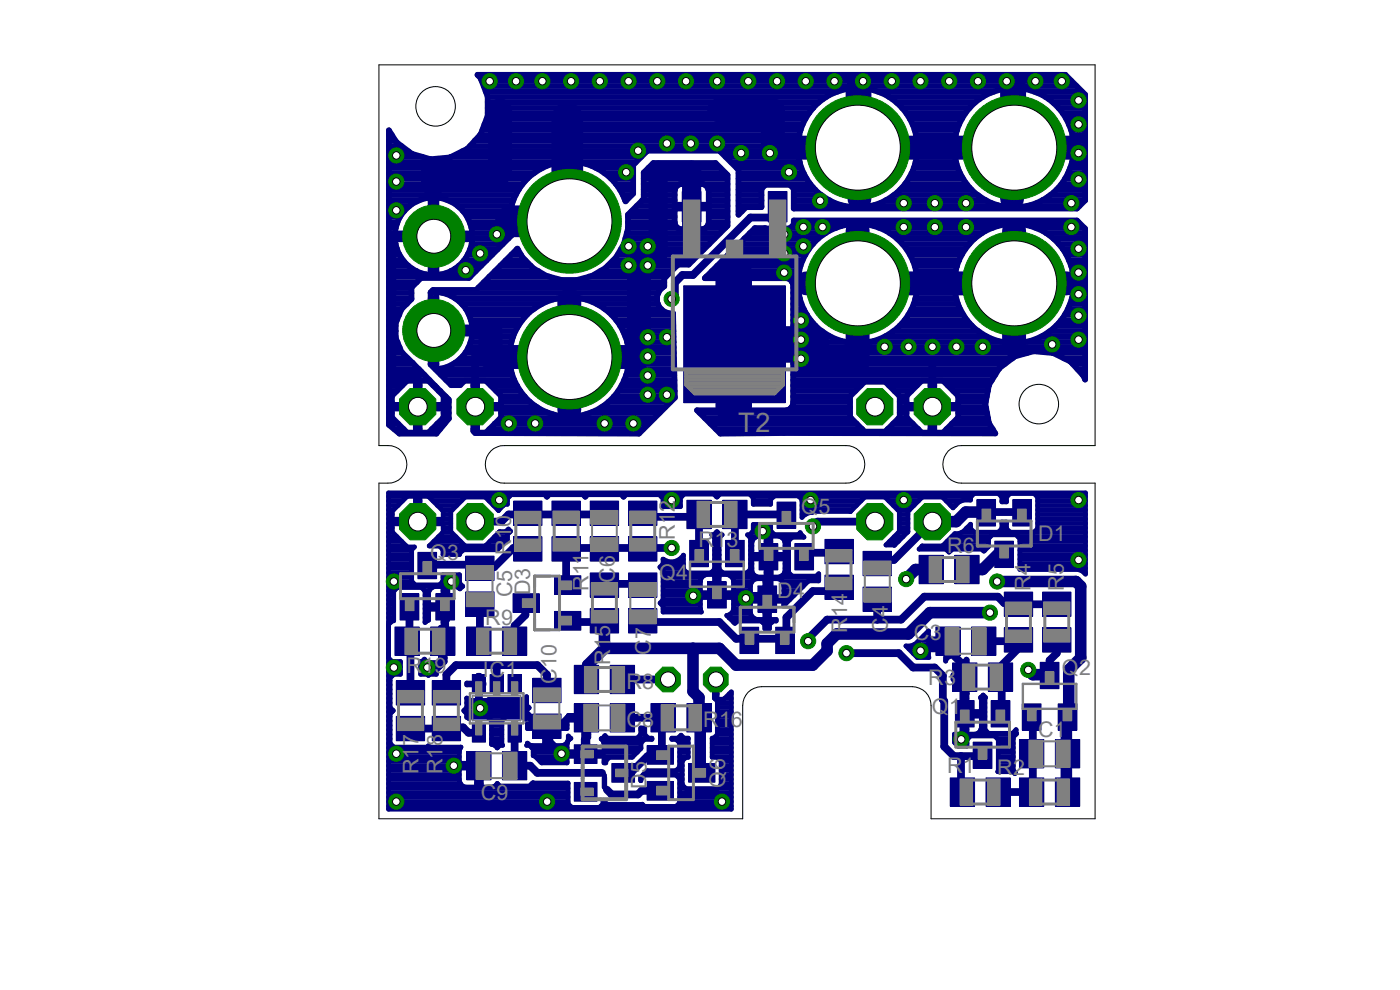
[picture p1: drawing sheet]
<svg xmlns="http://www.w3.org/2000/svg" width="297mm" height="210mm" viewBox="0 0 297 210" stroke-linecap="round" stroke-linejoin="round" font-family="sans-serif">
<defs><g id="words">
<text font-size="5.7" fill="#808080" x="156.6" y="91.6">T2</text>
<g font-size="4.6" fill="#808080">
<text x="170" y="109.1">Q5</text>
<text x="91.2" y="118.8">Q3</text>
<text x="143.2" y="114.6" transform="rotate(-90 143.2 114.6)">R12</text>
<text x="148.2" y="116">R13</text>
<text x="200.9" y="117.3">R6</text>
<text x="220.2" y="114.7">D1</text>
<text x="124.9" y="125.4" transform="rotate(-90 124.9 125.4)">R11</text>
<text x="130.5" y="123.7" transform="rotate(-90 130.5 123.7)">C6</text>
<text x="139.8" y="123.1">Q4</text>
<text x="218.6" y="125.3" transform="rotate(-90 218.6 125.3)">R4</text>
<text x="225.7" y="125.3" transform="rotate(-90 225.7 125.3)">R5</text>
<text x="108.6" y="126.7" transform="rotate(-90 108.6 126.7)">C5 R10</text>
<text x="112.5" y="126.3" transform="rotate(-90 112.5 126.3)">D3</text>
<text x="164.9" y="126.9">D4</text>
<text x="102.9" y="132.5">R9</text>
<text x="179.7" y="134.4" transform="rotate(-90 179.7 134.4)">R14</text>
<text x="188.4" y="134.4" transform="rotate(-90 188.4 134.4)">C4</text>
<text x="193.9" y="135.8">C3</text>
<text x="86.2" y="142.8">R19</text>
<text x="102.4" y="143.6">IC1</text>
<text x="129.5" y="141" transform="rotate(-90 129.5 141)">R15</text>
<text x="138.1" y="138.9" transform="rotate(-90 138.1 138.9)">C7</text>
<text x="225.3" y="143.1">Q2</text>
<text x="118.1" y="145.1" transform="rotate(-90 118.1 145.1)">C10</text>
<text x="132.9" y="146.2">R8</text>
<text x="196.9" y="145.4">R3</text>
<text x="132.9" y="154.3">C8</text>
<text x="149.2" y="154.3">R16</text>
<text x="197.7" y="151.5">Q1</text>
<text x="220.2" y="156.3">C1</text>
<text x="88.8" y="164.3" transform="rotate(-90 88.8 164.3)">R17</text>
<text x="93.9" y="164.3" transform="rotate(-90 93.9 164.3)">R18</text>
<text x="137.2" y="167.3" transform="rotate(-90 137.2 167.3)">D5</text>
<text x="153.8" y="167.1" transform="rotate(-90 153.8 167.1)">Q6</text>
<text x="200.9" y="164">R1</text>
<text x="211.6" y="164.5">R2</text>
<text x="102" y="169.8">C9</text>
</g>
</g></defs>
<path d="M206.5 157.4h3.9v5.6h-3.9z" fill-rule="evenodd" fill="#000080"/>
<path d="M206.5 157.4h3.9v5.6h-3.9z" fill="none" stroke="#000080" stroke-width=".21"/>
<path d="M202.7 148.6h4v5.6h-4z" fill-rule="evenodd" fill="#000080"/>
<path d="M202.7 148.6h4v5.6h-4z" fill="none" stroke="#000080" stroke-width=".21"/>
<path d="M210.3 148.6h3.9v5.6h-3.9z" fill-rule="evenodd" fill="#000080"/>
<path d="M210.3 148.6h3.9v5.6h-3.9z" fill="none" stroke="#000080" stroke-width=".21"/>
<path d="M220.7 140.5h4v5.6h-4z" fill-rule="evenodd" fill="#000080"/>
<path d="M220.7 140.5h4v5.6h-4z" fill="none" stroke="#000080" stroke-width=".21"/>
<path d="M224.5 149.3h4v5.6h-4z" fill-rule="evenodd" fill="#000080"/>
<path d="M224.5 149.3h4v5.6h-4z" fill="none" stroke="#000080" stroke-width=".21"/>
<path d="M216.9 149.3h4v5.6h-4z" fill-rule="evenodd" fill="#000080"/>
<path d="M216.9 149.3h4v5.6h-4z" fill="none" stroke="#000080" stroke-width=".21"/>
<path d="M145 60.6h21.6v24.8h-21.6z" fill-rule="evenodd" fill="#000080"/>
<path d="M145 60.6h21.6v24.8h-21.6z" fill="none" stroke="#000080" stroke-width=".21"/>
<path d="M163 40.6h4v6.5h-4z" fill-rule="evenodd" fill="#000080"/>
<path d="M163 40.6h4v6.5h-4z" fill="none" stroke="#000080" stroke-width=".21"/>
<path d="M144.7 40.6h4v6.5h-4z" fill-rule="evenodd" fill="#000080"/>
<path d="M144.7 40.6h4v6.5h-4z" fill="none" stroke="#000080" stroke-width=".21"/>
<path d="M223.9 156.9h5.2v6h-5.2z" fill-rule="evenodd" fill="#000080"/>
<path d="M223.9 156.9h5.2v6h-5.2z" fill="none" stroke="#000080" stroke-width=".21"/>
<path d="M216.3 156.9h5.1v6h-5.1z" fill-rule="evenodd" fill="#000080"/>
<path d="M216.3 156.9h5.1v6h-5.1z" fill="none" stroke="#000080" stroke-width=".21"/>
<path d="M201.6 165h5.2v6h-5.2z" fill-rule="evenodd" fill="#000080"/>
<path d="M201.6 165h5.2v6h-5.2z" fill="none" stroke="#000080" stroke-width=".21"/>
<path d="M209.2 165h5.1v6h-5.1z" fill-rule="evenodd" fill="#000080"/>
<path d="M209.2 165h5.1v6h-5.1z" fill="none" stroke="#000080" stroke-width=".21"/>
<path d="M216.3 165h5.1v6h-5.1z" fill-rule="evenodd" fill="#000080"/>
<path d="M216.3 165h5.1v6h-5.1z" fill="none" stroke="#000080" stroke-width=".21"/>
<path d="M223.9 165h5.2v6h-5.2z" fill-rule="evenodd" fill="#000080"/>
<path d="M223.9 165h5.2v6h-5.2z" fill="none" stroke="#000080" stroke-width=".21"/>
<path d="M206.1 133h5.2v6h-5.2z" fill-rule="evenodd" fill="#000080"/>
<path d="M206.1 133h5.2v6h-5.2z" fill="none" stroke="#000080" stroke-width=".21"/>
<path d="M198.5 133h5.2v6h-5.2z" fill-rule="evenodd" fill="#000080"/>
<path d="M198.5 133h5.2v6h-5.2z" fill="none" stroke="#000080" stroke-width=".21"/>
<path d="M202.1 140.6h5.2v6h-5.2z" fill-rule="evenodd" fill="#000080"/>
<path d="M202.1 140.6h5.2v6h-5.2z" fill="none" stroke="#000080" stroke-width=".21"/>
<path d="M209.7 140.6h5.1v6h-5.1z" fill-rule="evenodd" fill="#000080"/>
<path d="M209.7 140.6h5.1v6h-5.1z" fill="none" stroke="#000080" stroke-width=".21"/>
<path d="M213.1 133.2h6v5.1h-6z" fill-rule="evenodd" fill="#000080"/>
<path d="M213.1 133.2h6v5.1h-6z" fill="none" stroke="#000080" stroke-width=".21"/>
<path d="M213.1 125.6h6v5.2h-6z" fill-rule="evenodd" fill="#000080"/>
<path d="M213.1 125.6h6v5.2h-6z" fill="none" stroke="#000080" stroke-width=".21"/>
<path d="M221.2 125.6h6v5.2h-6z" fill-rule="evenodd" fill="#000080"/>
<path d="M221.2 125.6h6v5.2h-6z" fill="none" stroke="#000080" stroke-width=".21"/>
<path d="M221.2 133.2h6v5.1h-6z" fill-rule="evenodd" fill="#000080"/>
<path d="M221.2 133.2h6v5.1h-6z" fill="none" stroke="#000080" stroke-width=".21"/>
<path d="M202.6 117.8h5.1v6h-5.1z" fill-rule="evenodd" fill="#000080"/>
<path d="M202.6 117.8h5.1v6h-5.1z" fill="none" stroke="#000080" stroke-width=".21"/>
<path d="M195 117.8h5.2v6h-5.2z" fill-rule="evenodd" fill="#000080"/>
<path d="M195 117.8h5.2v6h-5.2z" fill="none" stroke="#000080" stroke-width=".21"/>
<path d="M211 114.8h4v5.6h-4z" fill-rule="evenodd" fill="#000080"/>
<path d="M211 114.8h4v5.6h-4z" fill="none" stroke="#000080" stroke-width=".21"/>
<path d="M207.2 106h4v5.6h-4z" fill-rule="evenodd" fill="#000080"/>
<path d="M207.2 106h4v5.6h-4z" fill="none" stroke="#000080" stroke-width=".21"/>
<path d="M214.8 106h4v5.6h-4z" fill-rule="evenodd" fill="#000080"/>
<path d="M214.8 106h4v5.6h-4z" fill="none" stroke="#000080" stroke-width=".21"/>
<path d="M129.5 141.1h5.1v6.1h-5.1z" fill-rule="evenodd" fill="#000080"/>
<path d="M129.5 141.1h5.1v6.1h-5.1z" fill="none" stroke="#000080" stroke-width=".21"/>
<path d="M121.8 141.1h5.2v6.1h-5.2z" fill-rule="evenodd" fill="#000080"/>
<path d="M121.8 141.1h5.2v6.1h-5.2z" fill="none" stroke="#000080" stroke-width=".21"/>
<path d="M183.1 117h6v5.1h-6z" fill-rule="evenodd" fill="#000080"/>
<path d="M183.1 117h6v5.1h-6z" fill="none" stroke="#000080" stroke-width=".21"/>
<path d="M183.1 124.5h6v5.2h-6z" fill-rule="evenodd" fill="#000080"/>
<path d="M183.1 124.5h6v5.2h-6z" fill="none" stroke="#000080" stroke-width=".21"/>
<path d="M88.6 117.2h4v5.6h-4z" fill-rule="evenodd" fill="#000080"/>
<path d="M88.6 117.2h4v5.6h-4z" fill="none" stroke="#000080" stroke-width=".21"/>
<path d="M92.5 125.9h3.9v5.6h-3.9z" fill-rule="evenodd" fill="#000080"/>
<path d="M92.5 125.9h3.9v5.6h-3.9z" fill="none" stroke="#000080" stroke-width=".21"/>
<path d="M84.9 125.9h4v5.6h-4z" fill-rule="evenodd" fill="#000080"/>
<path d="M84.9 125.9h4v5.6h-4z" fill="none" stroke="#000080" stroke-width=".21"/>
<path d="M98.8 125.6h6v5.1h-6z" fill-rule="evenodd" fill="#000080"/>
<path d="M98.8 125.6h6v5.1h-6z" fill="none" stroke="#000080" stroke-width=".21"/>
<path d="M98.8 118h6v5.1h-6z" fill-rule="evenodd" fill="#000080"/>
<path d="M98.8 118h6v5.1h-6z" fill="none" stroke="#000080" stroke-width=".21"/>
<path d="M108.8 125.9h5.6v4h-5.6z" fill-rule="evenodd" fill="#000080"/>
<path d="M108.8 125.9h5.6v4h-5.6z" fill="none" stroke="#000080" stroke-width=".21"/>
<path d="M117.6 122.1h5.6v4h-5.6z" fill-rule="evenodd" fill="#000080"/>
<path d="M117.6 122.1h5.6v4h-5.6z" fill="none" stroke="#000080" stroke-width=".21"/>
<path d="M117.6 129.7h5.6v4h-5.6z" fill-rule="evenodd" fill="#000080"/>
<path d="M117.6 129.7h5.6v4h-5.6z" fill="none" stroke="#000080" stroke-width=".21"/>
<path d="M99 133h5.2v6h-5.2z" fill-rule="evenodd" fill="#000080"/>
<path d="M99 133h5.2v6h-5.2z" fill="none" stroke="#000080" stroke-width=".21"/>
<path d="M106.6 133h5.2v6h-5.2z" fill-rule="evenodd" fill="#000080"/>
<path d="M106.6 133h5.2v6h-5.2z" fill="none" stroke="#000080" stroke-width=".21"/>
<path d="M109 113.9h6v5.1h-6z" fill-rule="evenodd" fill="#000080"/>
<path d="M109 113.9h6v5.1h-6z" fill="none" stroke="#000080" stroke-width=".21"/>
<path d="M109 106.3h6v5.2h-6z" fill-rule="evenodd" fill="#000080"/>
<path d="M109 106.3h6v5.2h-6z" fill="none" stroke="#000080" stroke-width=".21"/>
<path d="M125.2 113.9h6v5.1h-6z" fill-rule="evenodd" fill="#000080"/>
<path d="M125.2 113.9h6v5.1h-6z" fill="none" stroke="#000080" stroke-width=".21"/>
<path d="M125.2 106.3h6v5.2h-6z" fill-rule="evenodd" fill="#000080"/>
<path d="M125.2 106.3h6v5.2h-6z" fill="none" stroke="#000080" stroke-width=".21"/>
<path d="M117.1 106.3h6v5.2h-6z" fill-rule="evenodd" fill="#000080"/>
<path d="M117.1 106.3h6v5.2h-6z" fill="none" stroke="#000080" stroke-width=".21"/>
<path d="M117.1 113.9h6v5.1h-6z" fill-rule="evenodd" fill="#000080"/>
<path d="M117.1 113.9h6v5.1h-6z" fill="none" stroke="#000080" stroke-width=".21"/>
<path d="M133.3 106.3h6.1v5.2h-6.1z" fill-rule="evenodd" fill="#000080"/>
<path d="M133.3 106.3h6.1v5.2h-6.1z" fill="none" stroke="#000080" stroke-width=".21"/>
<path d="M133.3 113.9h6.1v5.1h-6.1z" fill-rule="evenodd" fill="#000080"/>
<path d="M133.3 113.9h6.1v5.1h-6.1z" fill="none" stroke="#000080" stroke-width=".21"/>
<path d="M150.1 123.4h4v5.6h-4z" fill-rule="evenodd" fill="#000080"/>
<path d="M150.1 123.4h4v5.6h-4z" fill="none" stroke="#000080" stroke-width=".21"/>
<path d="M146.3 114.6h4v5.6h-4z" fill-rule="evenodd" fill="#000080"/>
<path d="M146.3 114.6h4v5.6h-4z" fill="none" stroke="#000080" stroke-width=".21"/>
<path d="M153.9 114.6h4v5.6h-4z" fill-rule="evenodd" fill="#000080"/>
<path d="M153.9 114.6h4v5.6h-4z" fill="none" stroke="#000080" stroke-width=".21"/>
<path d="M164.8 106.5h4v5.6h-4z" fill-rule="evenodd" fill="#000080"/>
<path d="M164.8 106.5h4v5.6h-4z" fill="none" stroke="#000080" stroke-width=".21"/>
<path d="M168.6 115.3h4v5.6h-4z" fill-rule="evenodd" fill="#000080"/>
<path d="M168.6 115.3h4v5.6h-4z" fill="none" stroke="#000080" stroke-width=".21"/>
<path d="M161 115.3h4v5.6h-4z" fill-rule="evenodd" fill="#000080"/>
<path d="M161 115.3h4v5.6h-4z" fill="none" stroke="#000080" stroke-width=".21"/>
<path d="M175 122h6v5.2h-6z" fill-rule="evenodd" fill="#000080"/>
<path d="M175 122h6v5.2h-6z" fill="none" stroke="#000080" stroke-width=".21"/>
<path d="M175 114.4h6v5.2h-6z" fill-rule="evenodd" fill="#000080"/>
<path d="M175 114.4h6v5.2h-6z" fill="none" stroke="#000080" stroke-width=".21"/>
<path d="M153.3 106.1h5.2v6h-5.2z" fill-rule="evenodd" fill="#000080"/>
<path d="M153.3 106.1h5.2v6h-5.2z" fill="none" stroke="#000080" stroke-width=".21"/>
<path d="M145.7 106.1h5.2v6h-5.2z" fill-rule="evenodd" fill="#000080"/>
<path d="M145.7 106.1h5.2v6h-5.2z" fill="none" stroke="#000080" stroke-width=".21"/>
<path d="M125.2 121.5h6v5.2h-6z" fill-rule="evenodd" fill="#000080"/>
<path d="M125.2 121.5h6v5.2h-6z" fill="none" stroke="#000080" stroke-width=".21"/>
<path d="M125.2 129.1h6v5.2h-6z" fill-rule="evenodd" fill="#000080"/>
<path d="M125.2 129.1h6v5.2h-6z" fill="none" stroke="#000080" stroke-width=".21"/>
<path d="M133.3 121.5h6.1v5.2h-6.1z" fill-rule="evenodd" fill="#000080"/>
<path d="M133.3 121.5h6.1v5.2h-6.1z" fill="none" stroke="#000080" stroke-width=".21"/>
<path d="M133.3 129.1h6.1v5.2h-6.1z" fill-rule="evenodd" fill="#000080"/>
<path d="M133.3 129.1h6.1v5.2h-6.1z" fill="none" stroke="#000080" stroke-width=".21"/>
<path d="M146.1 162h5.6v3.9h-5.6z" fill-rule="evenodd" fill="#000080"/>
<path d="M146.1 162h5.6v3.9h-5.6z" fill="none" stroke="#000080" stroke-width=".21"/>
<path d="M137.3 165.8h5.6v4h-5.6z" fill-rule="evenodd" fill="#000080"/>
<path d="M137.3 165.8h5.6v4h-5.6z" fill="none" stroke="#000080" stroke-width=".21"/>
<path d="M137.3 158.2h5.6v3.9h-5.6z" fill-rule="evenodd" fill="#000080"/>
<path d="M137.3 158.2h5.6v3.9h-5.6z" fill="none" stroke="#000080" stroke-width=".21"/>
<path d="M129.8 162h4.8v3.9h-4.8z" fill-rule="evenodd" fill="#000080"/>
<path d="M129.8 162h4.8v3.9h-4.8z" fill="none" stroke="#000080" stroke-width=".21"/>
<path d="M121.8 158h4.9v4h-4.9z" fill-rule="evenodd" fill="#000080"/>
<path d="M121.8 158h4.9v4h-4.9z" fill="none" stroke="#000080" stroke-width=".21"/>
<path d="M121.8 166h4.9v4h-4.9z" fill-rule="evenodd" fill="#000080"/>
<path d="M121.8 166h4.9v4h-4.9z" fill="none" stroke="#000080" stroke-width=".21"/>
<path d="M129.5 149.3h5.1v6h-5.1z" fill-rule="evenodd" fill="#000080"/>
<path d="M129.5 149.3h5.1v6h-5.1z" fill="none" stroke="#000080" stroke-width=".21"/>
<path d="M121.8 149.3h5.2v6h-5.2z" fill-rule="evenodd" fill="#000080"/>
<path d="M121.8 149.3h5.2v6h-5.2z" fill="none" stroke="#000080" stroke-width=".21"/>
<path d="M145.7 149.3h5.2v6h-5.2z" fill-rule="evenodd" fill="#000080"/>
<path d="M145.7 149.3h5.2v6h-5.2z" fill="none" stroke="#000080" stroke-width=".21"/>
<path d="M138.1 149.3h5.2v6h-5.2z" fill-rule="evenodd" fill="#000080"/>
<path d="M138.1 149.3h5.2v6h-5.2z" fill="none" stroke="#000080" stroke-width=".21"/>
<path d="M106.6 159.4h5.2v6h-5.2z" fill-rule="evenodd" fill="#000080"/>
<path d="M106.6 159.4h5.2v6h-5.2z" fill="none" stroke="#000080" stroke-width=".21"/>
<path d="M99 159.4h5.2v6h-5.2z" fill-rule="evenodd" fill="#000080"/>
<path d="M99 159.4h5.2v6h-5.2z" fill="none" stroke="#000080" stroke-width=".21"/>
<path d="M107.8 143.1h2.8v4h-2.8z" fill-rule="evenodd" fill="#000080"/>
<path d="M107.8 143.1h2.8v4h-2.8z" fill="none" stroke="#000080" stroke-width=".21"/>
<path d="M104 143.1h2.8v4h-2.8z" fill-rule="evenodd" fill="#000080"/>
<path d="M104 143.1h2.8v4h-2.8z" fill="none" stroke="#000080" stroke-width=".21"/>
<path d="M100.2 143.1h2.8v4h-2.8z" fill-rule="evenodd" fill="#000080"/>
<path d="M100.2 143.1h2.8v4h-2.8z" fill="none" stroke="#000080" stroke-width=".21"/>
<path d="M100.2 153.5h2.8v3.9h-2.8z" fill-rule="evenodd" fill="#000080"/>
<path d="M100.2 153.5h2.8v3.9h-2.8z" fill="none" stroke="#000080" stroke-width=".21"/>
<path d="M107.8 153.5h2.8v3.9h-2.8z" fill-rule="evenodd" fill="#000080"/>
<path d="M107.8 153.5h2.8v3.9h-2.8z" fill="none" stroke="#000080" stroke-width=".21"/>
<path d="M113 143.9h6v5.2h-6z" fill-rule="evenodd" fill="#000080"/>
<path d="M113 143.9h6v5.2h-6z" fill="none" stroke="#000080" stroke-width=".21"/>
<path d="M113 151.5h6v5.1h-6z" fill-rule="evenodd" fill="#000080"/>
<path d="M113 151.5h6v5.1h-6z" fill="none" stroke="#000080" stroke-width=".21"/>
<path d="M91.7 144.4h6v5.2h-6z" fill-rule="evenodd" fill="#000080"/>
<path d="M91.7 144.4h6v5.2h-6z" fill="none" stroke="#000080" stroke-width=".21"/>
<path d="M91.7 152h6v5.1h-6z" fill-rule="evenodd" fill="#000080"/>
<path d="M91.7 152h6v5.1h-6z" fill="none" stroke="#000080" stroke-width=".21"/>
<path d="M84.1 144.4h6v5.2h-6z" fill-rule="evenodd" fill="#000080"/>
<path d="M84.1 144.4h6v5.2h-6z" fill="none" stroke="#000080" stroke-width=".21"/>
<path d="M84.1 152h6v5.1h-6z" fill-rule="evenodd" fill="#000080"/>
<path d="M84.1 152h6v5.1h-6z" fill="none" stroke="#000080" stroke-width=".21"/>
<path d="M91.4 133h5.1v6h-5.1z" fill-rule="evenodd" fill="#000080"/>
<path d="M91.4 133h5.1v6h-5.1z" fill="none" stroke="#000080" stroke-width=".21"/>
<path d="M83.8 133h5.1v6h-5.1z" fill-rule="evenodd" fill="#000080"/>
<path d="M83.8 133h5.1v6h-5.1z" fill="none" stroke="#000080" stroke-width=".21"/>
<path d="M160.8 124.3h4v5.6h-4z" fill-rule="evenodd" fill="#000080"/>
<path d="M160.8 124.3h4v5.6h-4z" fill="none" stroke="#000080" stroke-width=".21"/>
<path d="M164.5 133.1h4v5.5h-4z" fill-rule="evenodd" fill="#000080"/>
<path d="M164.5 133.1h4v5.5h-4z" fill="none" stroke="#000080" stroke-width=".21"/>
<path d="M157 133.1h4v5.5h-4z" fill-rule="evenodd" fill="#000080"/>
<path d="M157 133.1h4v5.5h-4z" fill="none" stroke="#000080" stroke-width=".21"/>
<g fill="none" stroke="#000080" stroke-width="1.7">
<path d="M91.9 39.1v11h-8.7v29.7h5.1M165 43.9v1.9l-.4 .3h-5.4l-12.2 12.2h-2.2l-1.6 1.7v2.7l-.7 .7M88.1 79.7h.5v6.6M103.8 75.6h-3v10.7M182.1 76.6h15.7v9.7M112 116.5v-.3h-3.1l-4 4.1h-2.8l-.3 .3v-.8h-11l-.2 .2M112 108.9v.2M120.1 108.9v.2M128.2 108.9v.2h-20.3l-1.5 1.6h-5.6M128.2 116.2v.3M136.4 108.9v.7h11.9M142.5 116.2h-5.9l-.2 .3v-.3h-16.3v7.9h.3"/>
<path d="M148.3 109.1v8.3M162.8 118.1l.5 .2v8.6h-.4l-.1 .2v-.7h-15.8M166.8 109.3v-.2h-10.9v8.3M178 117h-.3l-.2 .3h-6.1l-.8 .8M185.6 110.7h-12.2l-1 1M197.8 110.7l-8.1 8.1h-2.8l-.8 .7M209 108.6l.1 .2-.1-.2h7.7l.1 .2M211.7 117.6h1.3M86.9 128.7v6.8l-.5 .5 .2 .3v-.3h.5v11M95.7 123.4l-1 1v4l-.3 .3v6.8l-.5 .5M101.8 128.1v7.7l-.2 .2M111.6 127.9l-.1 .2v2.4l-2.3 2.3v3.2"/>
<path d="M120.4 131.7v.3h7.8v-.3M128.2 124.1v-.2h7.6v.2h.6M136.4 131.7l.2 .3h16l3.6 3.5h2.5l.3 .3M152.1 126.2v.2M158.2 126.9h4.6M159 135.8l.3-.3h7l.2 .3M159 135.8h.1M166.9 135.5l-.4 .3M178 124.6v.3l-.5 .5h-5.1l-5.6 5.6v4.6l-.3 .2M179.5 138.6h11.2l3 3h4.6l1.7 1.7v5.1l.3 .3v9.7l2.1 2h5.9l.1-.2M186.1 127.1v4.3M197.6 120.8l-.3 .3"/>
<path d="M200.6 135.5l.5 .5h.2M201.3 135.5v2.5h.5v.6l2.6 2.5v15.2l-.5 .5M201.3 137.5h-6.1v.5M208.7 136h7.1v-.2h.3v1.7l-3.8 3.9v2.2l.2 .3v7.4l-.2 .1M224.2 128.2h-8.1v-.3h-3.1l-1.3-1.3h-15.6l-4.9 4.8h-15.7l-4.1 4.1v.5M224.2 135.8v2.8l-1.5 1.5v3.2M87.1 154.6h7.6v-.3h3.6l1.1 1.1h2.2M101.6 145.1v4.9l.2 .2h8.6l3.6 3.6h5.1l1.5-1.5h3.8l-.2 .2M105.4 141.1v4M109.2 155.4v7h3.3l1.5 1.6h13.7M116 146.5v-3.4l-2-2h-17.3l-2 2v3.9M116.3 153.8l-.3 .3"/>
<path d="M116.5 153.8v3.6l2.6 2.5M119.2 160h5M124.2 152.3v7.7M124.7 143.9l-.3 .2M132 152.3h8.7l-.3 .3v7.8l-.2-.3-.4 .3h-2.4l-3.6 3.6h-1.6M141.7 144.1l-9.6 .1M148.3 152.3l.2 .3M204.4 143.6l-.5-.5v.5h.8l-.3 .3M204.4 151.2l.3 .2M218.9 152.1h.2v16.4h-.2v-.5h-7.1M218.9 159.9h.2M226.2 159.9h.3"/>
<path d="M226.2 152.1h.3M226.7 151.8l-.3 .3M96.2 162.4h5.4M128.7 167.5l1.1 1h5.5l.8-.7h4M148.5 164h.4M203.9 160.4v7.6h.3M226.2 168h.3"/>
</g>
<g fill="none" stroke="#000080" stroke-width="1">
<path d="M82.4 119.6h4.9M82.4 118.7h4.9M82.4 117.7h4.9M82.4 116.8h4.9M82.4 115.8h3.7M82.4 114.9h2.8M82.4 113.9h1.8M82.4 112.9h.9M82.4 112h.8M82.4 111h5.7M82.4 110.1h.8M82.4 109.1h.8"/>
<path d="M82.4 108.2h1.1M82.4 107.2h2.1M82.4 106.3h3M82.4 105.3h4M88.1 110.1h1M88.1 109.1h1M88.1 108.2h1M88.1 107.2h1M88.1 106.3h1M88.1 105.3h1M89.1 111h6.5M90.9 105.3h17.2"/>
<path d="M91.1 115.8h7.5M91.9 106.3h6M92 114.9h5.7M92.8 107.2h4.1M93 113.9h3.7M93.8 108.2h2.2M93.9 112.9h1.9M94 116.8h4.2M94 112h1.6M94 110.1h1.6M94 109.1h1.6M103 115.8h3.3"/>
<path d="M103.8 106.3h3.9M103.9 114.9h3.4M104.7 107.2h2.1M104.9 113.9h2.8M105.7 108.2h.1M105.8 108.2l1.2-1.2h.7v-1.3l.7-.8h7.1l.5 .6 .5-.6h7.2l.5 .6 .5-.6h7.1l.5 .6 .5-.6h7.1l.8 .8v1.8h3.7v-1.9l.8-.8h6.2l.7 .7 .6-.7h6.3l.8 .8v1.4h3.7v-1l.8-.8h5.1l.7 .8v3.8l.6-.6 1.1-.5h.5l.3-.2h7.8M105.8 108.2l-2.8-2.7h-4.3l-3.1 3v4.3l3.1 3h4.3l3-3M105.8 108.2v.1M105.8 112.9h2.3M106 112.8h1.3l.6-.6 .4 .5-.6 .6v1.2l-2.2 2.2-7.2-.1-.8 .8v.2h-3.5v-1l-.8-.8h-2.1l2.9-2.9v-1.8h-4.9v-5.8h1.7l3.2 3.1v1.8h-10.8v-1.8l3.2-3.1h1.7v5.8h-4.9v1.8l3.2 3.1h1.5l-.6 .6v6.7l.8 .8h5.1l.8-.8v-1.4h3.5v1.8l.7 .7M106 112.8h.1M115.9 105.3h.3"/>
<path d="M124 105.3h.3M132.1 105.3h.4M140.3 105.3h4.4M140.7 119.6h4.3M140.7 118.7h.1M140.7 107.2h3.7M140.7 106.3h3.7M144.2 118.7h.8M151.4 113.9h1.4M151.6 119.6h1M151.6 118.7h1M151.6 117.7h1"/>
<path d="M151.6 116.8h1M151.6 115.8h1M151.6 114.9h1M151.9 112.9h.3M151.9 105.3h.3M159 113.9h1.4M159.2 119.6h.3M159.2 118.7h.3M159.2 117.7h3.3M159.2 116.8h.3M159.2 115.8h.3M159.2 114.9h.4"/>
<path d="M159.6 112.9h4.2M159.6 105.3h4.5M159.8 112h3.7M159.8 106.3h3.7M162.5 119.6h1M162.5 118.7h1M162.5 116.8h1M162.5 115.8h1M162.5 114.9h1M162.5 113.9h1M163.5 117.7h3.8M165.7 113.9h4.8"/>
<path d="M166.5 114.9h.8M166.5 119.6h.8M166.5 118.7h.8M166.5 116.8h.8M166.5 115.8h.8M169.5 105.3h36.5M170.1 109.1h.7M170.1 108.2h10.7M170.1 107.2h11.6M170.1 106.3h12.6M180.4 108.5l3.1-3h4.2l3.1 3v4.3l-2.8 2.8 1.7 .1 2.9-2.9v-4.3l3.1-3h4.2l2.3 2.2 1.3-1.2 .9-.4h1.5v-.6l.8-.8h5.1l.8 .8v1h.9v-1l.8-.8h5.1l.7 .8v6.6l-.7 .8h-5.1l-.8-.8v-1.4h-.9v1.4l-.8 .8h-5.1l-.8-.8v-.9l-1.6 1.6-.9 .4h-.8l-2.7 2.6h-4.3l-.6 .7h5.7l.6 .6 .7-.6h6.3l.4 .4 1-.9v-1.7l.8-.8h5.1l.8 .8v6.5h12.4l.9 .4 .6 .6v-17.2h-147.9v67.1h72.8v-24.9l-1.7 1.5h-1.4v-3.8h-.5v3.6l.6 .7v7l-.8 .8h-.3v4.1h1.1l.8 .7v5.1l-.8 .8h-6.7l-.8-.8v-5.1l.8-.7h.5v-4.1h-.9l-.6-.6-.7 .6h-1.3v.2h.9l.8 .8v5.1l-.8 .8h-6.1l-1.4 1.3 .1 .8v-.4l.7-.8h6.7l.8 .8v5.1l-.8 .8h-6.7l-.4-.5M180.4 108.5h.1"/>
<path d="M188.6 106.3h6.3M188.7 114.9h1.9M189.5 107.2h4.4M189.7 113.9h1.9M190.5 108.2h2.5M190.6 112.9h1.9M190.8 112h1.8M190.8 111h1.8M190.8 110.1h1.8M190.8 109.1h1.8M200 115.8h9.7M200.7 106.3h3.2"/>
<path d="M200.9 114.9h8.8M201 116.8h.8M201.7 107.2h1M201.9 113.9h8.2M204 112.9h26.3M205.1 112h.8M208.5 116.8h.4M212.4 105.3h1.2M212.6 112h.9M212.6 111h.9M212.6 106.3h.9M216 113.9h14.3"/>
<path d="M216.4 119.6h13.9M216.4 118.7h13.9M216.4 117.7h13.9M216.4 116.8h13.9M216.4 115.8h13.9M216.4 114.9h13.9M220 105.3h10.3M220.1 112h10.2M220.1 111h10.2M220.1 110.1h10.2M220.1 109.1h10.2M220.1 108.2h10.2"/>
<path d="M220.1 107.2h10.2M220.1 106.3h10.2M82.4 138.6h.1M82.4 137.7h.1M82.4 136.7h.1M82.4 135.8h.1M82.4 134.8h.1M82.4 133.9h.1M82.4 132.9h.1M82.4 132h.5M82.4 131h1.1M82.4 130.1h1.1"/>
<path d="M82.4 129.1h1.1M82.4 128.2h1.1M82.4 127.2h1.1M82.4 126.3h1.1M82.4 125.3h1.3M82.4 124.4h15.8M82.4 123.4h5M82.4 122.5h4.9M82.4 121.5h4.9M82.4 120.6h4.9M82.5 139.6l.7 .7h1.8v2.7h-1.4l-.8 .8v6.3M90.1 125.3h1"/>
<path d="M90.2 132h.1M90.2 131h.7M90.2 130.1h.7M90.2 129.1h3.8M90.2 128.2h.7M90.2 127.2h.7M90.2 126.3h.7M93.4 139.6h1M93.4 138.6h1M93.4 137.7h1M93.4 136.7h1M93.4 134.8h1"/>
<path d="M93.4 133.9h1M93.9 123.4h3.6M94 132.9h.4M94 132h.4M94 131h1M94 130.1h1M94 128.2h1M94 127.2h1M94 126.3h1M94 125.3h1M94 122.5h3.5M98.2 124.4l-.6 .5-1-.5h-1.6v3.9h-4.1v-2.5a1.52 1.52 0 0 1 1.3-1.4h1.8v8.7h-.6v2.4h1v-4h.6v-2.3h-4.1v2.4l-.7 .4v-6.6l-.8-.8h-5.1l-.8 .8v6.3h-.3l-.8 .8"/>
<path d="M140.3 120.6h4.7M140.3 128.2h8.3M140.7 129.1h7.9M140.7 127.2h7.9M140.7 126.3h10.9M140.7 125.3h7.9M140.7 124.4h7.9M140.7 123.4h7.9M140.7 122.5h8.2M140.7 121.5h5M148.9 122.5l-.3 .7v2.5h7v-2.5a1.52 1.52 0 0 0-1.3-1.3h-1.7v4.8h3v2.5a1.61 1.61 0 0 1-1.4 1.4l1.7 1.6 .5-.5h5.1l.8 .8v.9h.9v-.9l.8-.8h.7v-.3h-1.5v-8.6h1.8a1.53 1.53 0 0 1 1.3 1.3v2.5h-7.1v-2.5a1.55 1.55 0 0 1 1.4-1.3h1.7v8.6h-1.7a1.51 1.51 0 0 1-1.4-1.4v-2.4h7.1v.9l5.2-5.3h2.2v-1.5l-.5 .5h-5.1l-.8-.7v-6.7l.8-.8h2.5l-.8-1-.4 .4h-5.1l-.8-.8v-1.3h-3.7v1.3l-.8 .9h-.4l.6 .6v6.7l-.7 .7h-5.2l-.7-.7v-6.7l.6-.6h-.5l-.6-.7-.7 .7h-.4l.6 .6v6.7l-.8 .7h-5l-.8-.7v-3a2.93 2.93 0 0 1-4.3 .8v1l-.7 .7 .7 .7v6.3M148.9 122.5l1-.6h1.7v4.8h-3v2.5l.2 .6h-8.1v-1.2l-.7-.7 .7-.6"/>
<path d="M150.9 121.5h2.4M151.6 125.3h1M151.6 124.4h1M151.6 123.4h1M151.6 122.5h1M151.6 120.6h1M152.6 126.3h6.6M154.7 131h5.1M155.2 130.1h4.1M155.3 122.5h18.4M155.6 132h.6M155.6 129.1h3.6"/>
<path d="M155.6 128.2h3.6M155.6 127.2h6.7M155.6 125.3h3.6M155.6 124.4h3.6M155.6 123.4h3.9M158.5 121.5h1.1M159.2 120.6h.3M159.6 121.5a1.88 1.88 0 0 0 1.2 .9h1.7v-8.7h-1.7a1.66 1.66 0 0 0-1.3 1.4v2.5h7v-2.5a1.52 1.52 0 0 0-1.3-1.4h-1.7v8.7h1.7a1.88 1.88 0 0 0 1.3-.9M159.6 121.5l-.1-2.9h7v2.9M161.8 132h2M162.3 132.9h.9M162.3 131h.9"/>
<path d="M162.3 130.1h.9M162.3 129.1h.9M162.3 128.2h.9M162.3 126.3h.9M162.3 125.3h.9M162.3 124.4h.9M162.3 123.4h.9M162.5 121.5h1M162.5 120.6h1M163.2 127.2h4.4M166 123.4h5.4M166.3 128.2h.3"/>
<path d="M166.3 126.3h2.2M166.3 125.3h3.2M166.3 124.4h4.1M166.4 121.5h1M166.5 120.6h.8M192.2 137h1l.9-.3 2.9-2.8v1.6h3.6v4.8a1.23 1.23 0 0 1 1-1.1v-2.7h-4.6l.1 3h-2.5zM192.8 137.7h4.2M193.8 138.6h3.2M194 136.7h3M195 135.8h5.6M196 134.8h1M196.9 133.9h.1"/>
<path d="M200.6 139.6h.4M200.6 138.6h1M200.6 137.7h1M200.6 136.7h1M216.4 120.6h13.9M230 121.5h.3M82.4 145.3h.4M82.4 140.5h2.6M82.4 156.7h.4M82.4 152h.4M82.4 159.6h15.1M82.4 158.6h15.3"/>
<path d="M82.4 157.7h.4M82.4 155.8h.4M82.4 154.8h.4M82.4 153.9h.4M82.4 152.9h.4M82.4 151h.8M82.4 150.1h.4M82.4 149.1h.4M82.4 148.2h.4M82.4 147.2h.4M82.4 146.3h.4M82.4 144.4h.4"/>
<path d="M82.4 143.4h.8M82.4 142.5h2.6M82.4 141.5h2.6M82.8 157.7l.8 .8h7l.3-.3 .3 .3h6.6M82.8 150.1l.6 .6-.6 .7v6.3M89.2 140.5h5.1M89.2 142.5h3.4M89.2 141.5h4.1M91.1 140.5l-.7-.2-.4-.5-.5 .5h-.3v2.7h1.4l.3 .3 .3-.3h1.4v-.7l1.8-1.9v-3.9h-1v4M97.7 158.5l-.2 .8v2.6h3.6v5.1h-2.3a1.53 1.53 0 0 1-1.3-1.3v-2.8h4.6v4.1h2.3a1.41 1.41 0 0 0 1.1-.8l.5 .6h6.3l.8-.8 7.4 .1v4.4l.8 .8h5.9l.7-.8v-.7l1 .8h7.3M98.6 151h13M99 144.9h3.7v.4h-3.7z"/>
<path d="M99 150.1v-2l1 .5h1.4v-5.3h.4v5.3h1.4l.5-.2h7.4l.6-.6v1.8l.6 .6h-.2a2.27 2.27 0 0 0-.6 2.4l-.4-.5h-3.9l-.7 .8M99 150.1l-.6 .6 .6 .7v.8l.4 .2 .3-.3h3.8l.8 .8M99 152h12.5M99 150.1h13.2M99 149.1h12.7M99 148.2h.1M101.4 148.2h.4M101.4 147.2h.4M101.4 146.3h.4M101.4 144.4h.4M101.4 143.4h.4M104.3 152.9v5l.5 .1 .7 .7 .5-.6h.6l-.1-.1v-5.1"/>
<path d="M104.3 156.7h2.2M104.3 157.7h2.2M104.3 155.8h2.2M104.3 154.8h2.2M104.3 153.9h2.2M104.3 152.9h2.2M105.5 158.6h.1M111.3 148.2h.4M111.9 157.7h.1M111.9 153.9h3.6M112.8 158.6h7.5M113.1 159.6h10.6"/>
<path d="M115.5 156.7h1M115.5 157.7h1M115.5 155.8h1M115.5 154.8h1M116.5 153.9h3.8M120.2 157.7h.1M120.6 156.7h.3M120.6 152h3.3M123.7 158.6h1M123.7 157.7h1M123.9 156.7h.8M123.9 155.8h1"/>
<path d="M123.9 154.8h1M123.9 153.9h1M123.9 152.9h1M124.7 159.6h10.5M127.6 156.7l.8-.7 .5 .6h6.3l.7-.8v-1.4h.9v1.4l.7 .8h.8v.2h-1.6l-.7 .8v1.2l-1.9 1.9h-4.8l-.8 .7v.4h-.4v-1.4h-3.4v-4h.2v-3.6h-4.3v-1h3.3l-.2 8.6h-3.4v1.4h-5.4l-1.5-1.5h-.3v-1.4l-.8-.8h-.6l.2-.1v-.4l.5 .5 .5 .1h2.6v-4.7h-3.6v1.1h8.4v-1.1h-3.8v4.7h2.8a1.73 1.73 0 0 0 1.3-1.2l.5-.4-.5-.5-.1 1.1M128.1 158.6h7.9M128.1 157.7h7.9M135.9 155.8h.9M135.9 154.8h.9M138.3 156.7h-10.7l.2 .3 .3 .8v1.7h-7.8l.1-2.1M142.5 156.7h3.5M144.2 159.6h1.8"/>
<path d="M144.2 158.6h1.8M144.2 157.7h1.8M151.1 156.7h4.1M151.1 159.6h4.1M151.1 158.6h4.1M151.1 157.7h4.1M151.6 145.3h.5M151.6 147.2h.5M151.6 146.3h.5M151.6 148.2h.5M152.2 152h3M152.2 155.8h3"/>
<path d="M152.2 154.8h3M152.2 153.9h3M152.2 152.9h3M152.2 151h3M152.2 150.1h3M152.2 149.1h3M153.7 148.2h1.5M154.7 147.2h.5M202.2 143.4h2M202.5 156.7h2.8M202.5 155.8h13M202.6 157.7h2.5"/>
<path d="M204.2 145.3h1M204.2 140.5h1M204.2 147.1h.1M204.2 154.8h.9M204.2 153.9h.9M204.2 152.9h.9M204.2 150.1h.9M204.2 149.1h.9M204.2 148.2h.9M204.2 147.2h.9M204.2 146.3h1M204.2 144.4h1"/>
<path d="M204.2 142.5h1M204.2 141.5h1M205.1 151h3.9M208.1 154.8a1.43 1.43 0 0 1-1.3 .9h-1.7l.1-11.6h-3v-1h3v-3.1l-.2-.2-.8 .7v10.5h4v-2.6l-.2-.4 .6-.6 .5 .6-.1 .1v6.7l.7 .8h5.1l.8-.8M208.1 154.8h.9M208.1 148.2h.9M208.2 151.9v2.5l-.1 .4M208.2 153.9h.8M208.2 152.9h.8M208.2 150.1h.8M208.2 149.1h.8M209 152l-4.8-.1v3.8h-1.7v1.8l.7 .8h1.9v-1.4l.8-.8h5.1l.8 .8v6.7l-.1 .1h3.2l.4 .4 .2-.1-.5-.6v-7.1l.7-.7-.1-.8"/>
<path d="M211.6 156.7h3.4M211.8 159.6h3.2M211.8 158.6h3.2M211.8 157.7h3.2M215.5 154.8h.1M82.4 171h38.6M82.4 170.1h38.1M82.4 169.1h38.1M82.4 168.1h38.1M82.4 167.2h38.1M82.4 166.2h15.3M82.4 165.3h15.1"/>
<path d="M82.4 164.3h15.1M82.4 163.4h15.1M82.4 162.4h18.7M82.4 161.5h15.1M82.4 160.5h15.1M101.1 166.2h1M101.1 165.3h1M101.1 164.3h1M101.1 163.4h1M105.5 166.2h.1M112.8 166.2h7.7M113.6 160.5h6.7"/>
<path d="M114.6 161.5h5.7M127.5 171h9.2M127.7 164l.5 .5v.5M127.9 170.1h.4M128.1 161.5h.4M128.1 160.5h6.1M128.2 167l.5 .5M135.9 165.3h.1M136.3 170.6h-.1M136.4 164.3h8.3M143.5 171h11.7M143.5 163.4h1.2"/>
<path d="M144.2 170.1h11M144.2 169.1h11M144.2 168.1h11M144.2 167.2h1.3M144.2 166.2h.5M144.2 165.3h.5M144.2 162.4h.5M144.2 161.5h.5M144.2 160.5h1.8M151.1 160.5h4.1M152.3 167.2h2.9M153 166.2h2.2"/>
<path d="M153 165.3h2.2M153 164.3h2.2M153 163.4h2.2M153 162.4h2.2M153 161.5h2.2M211.8 163.4h3.2M211.8 162.4h3.2M211.8 161.5h3.2M211.8 160.5h3.2"/>
</g>
<path d="M92 70.1h12.1M209 108.6h-4.1l-2 2.1h-5.1M211.7 117.6l-3.3 3.2h-3.3M128.2 137.5l-3.5 3.6v2.8M128.2 132v5.5M147 137.5v9.2l1.3 1.3v4.3M197.6 120.8h-3.4l-2 2.1M210 130h-12.7l-4.6 4.5h-15.2l-2 2v1.5l-3.1 3.1h-16.2l-3.6-3.6h-24.4M211.5 123.4h16.8l1 1v15.2l-2.6 2.5v9.7M148.5 152.6v11.4M218.1 142.1l1 1h3.4M226.2 152.1v15.9" fill="none" stroke="#000080" stroke-width="2.5"/>
<path d="M106.1 23.4v13.2h-14.2v2.5M152.6 23.3l11.4 .1v7.9h17.9v-12.3h.4v23.1M182.3 31.3h32.4M227.1 31.3h-12v-12.8h-.4v23.6M120.4 46.5v.4h.4M135.6 53.9v21.8h-31.5v-5.6M181.9 48.9v27.9h-9.8v-3.8M215.1 48.9v24.4M120.8 63.7v23.2M155.8 73l-.1 .1M171.2 60.1h55.1" fill="none" stroke="#000080" stroke-width="5.1"/>
<g fill="none" stroke="#000080" stroke-width="1.2">
<path d="M101.4 16h124.7M102 16.6l-.7-.7h124.7l4.2 4.2v22.4M102 16.6h.1M102 16.6l1.5 3.9v4.1l-1.5 3.9M102.2 17.1h125M102.6 18.2h125.8M103 19.4h74.7M181.4 19.4h1.1M186.2 19.4h24.7M214.5 19.4h1.2M219.4 19.4h10.1M82.5 39.1h28.4"/>
<path d="M82.5 37.9h29.4M82.5 36.7h30.7M82.5 35.6h32.6M82.5 34.4h36.2M82.5 33.3h7.1M82.5 32.1h4.2M82.5 31h2.7M82.5 29.8h1.4M82.5 28.7h.6M84.1 30.1l3.3 2.5M84.1 30.1h.1M84.1 30.1v.1"/>
<path d="M84.1 30.1l-1.6-2.5v62.5l2.3 1.9h7.8l2.6-3.2v-4l-10-10.1-1.3-3v-3.2l1.3-2.9 2.1-2.1v-2.5M87.4 32.6l4 1.2M87.4 32.6h.1M91.4 33.8h.1M95.5 33.4h.1M95.5 33.4l-4.1 .4M95.7 33.3h40.3M98 32.1h39.2M99.2 31.5h.1M99.2 31.5l-3.7 1.9M99.7 31h81.7M100.8 29.8h68.6"/>
<path d="M101.8 28.7h67.8M102 28.5h.1M102 28.5l-2.8 3M102.4 27.5h67.5M102.8 26.3h67.5M103.3 25.2h67.6M103.5 24h68.1M103.5 22.9h69M103.5 21.7h70.2M103.5 20.6h71.8M120.1 39.1h1.3M120.1 37.9h1.3"/>
<path d="M120.1 36.7h1.3M120.1 35.6h1.3M120.1 34.4h1.3M122.9 34.4h12M126.4 35.6h7.9M128.3 36.7h6M129.6 37.9h4.7M130.7 39.1h3.6M136.6 39.1h7.8M136.6 37.9h17.7M136.6 36.7h17.3M137.6 35.6h15.2"/>
<path d="M143.7 39.3l.8-.3h1.8v9.6h-1.8a1.49 1.49 0 0 1-1.4-1.4v-3h7.3v3a1.6 1.6 0 0 1-1.5 1.4h-1.8v-9.6h1.8a1.57 1.57 0 0 1 1.5 1.4v3h-7.3v-3l.1-.4zM146.3 39.1h.8M149.1 39.1h5.2M152.8 32.1h16.5M153.9 33.3h15.5M155.1 34.4h14.6M156.3 35.6h13.7M156.7 39.1h15.2M156.7 37.9h14.4M156.7 36.7h13.8M172.5 22.9a12.7 12.7 0 0 1 8.9-4.2v25.3a12.6 12.6 0 0 1-12.1-12h25.3a12.6 12.6 0 0 1-12.1 12v-25.3a12.7 12.7 0 0 1 8.9 4.2M172.5 22.9a12.4 12.4 0 0 0-3.2 7.8h25.3a12.3 12.3 0 0 0-3.2-7.8"/>
<path d="M181.4 39.1h1.1M181.4 37.9h1.1M181.4 36.7h1.1M181.4 35.6h1.1M181.4 34.4h1.1M181.4 33.3h1.1M181.4 32.1h1.1M181.4 29.8h1.1M181.4 28.7h1.1M181.4 27.5h1.1M181.4 26.3h1.1M181.4 25.2h1.1"/>
<path d="M181.4 24h1.1M181.4 22.9h1.1M181.4 21.7h1.1M181.4 20.6h1.1M182.5 31h32M188.6 20.6h19.9M190.2 21.7h16.7M191.4 22.9h14.3M192 39.1h13.1M192.3 24h12.5M192.8 37.9h11.5M193 25.2h11"/>
<path d="M193.4 36.7h10.3M193.6 26.3h9.9M193.8 35.6h9.4M194 27.5h9.1M194.2 34.4h8.7M194.3 28.7h8.5M194.5 33.3h8.1M194.5 29.8h8.1M194.6 32.1h7.9M205.7 22.9a12.7 12.7 0 0 1 8.8-4.2v25.3a12.6 12.6 0 0 1-12-12h25.3a12.6 12.6 0 0 1-12.1 12v-25.3a12.9 12.9 0 0 1 8.9 4.2M205.7 22.9a12.4 12.4 0 0 0-3.2 7.8h25.3a12.2 12.2 0 0 0-2.3-6.7M214.5 39.1h1.2"/>
<path d="M214.5 37.9h1.2M214.5 36.7h1.2M214.5 35.6h1.2M214.5 34.4h1.2M214.5 33.3h1.2M214.5 32.1h1.2M214.5 29.8h1.2M214.5 28.7h1.2M214.5 27.5h1.2M214.5 26.3h1.2M214.5 25.2h1.2M214.5 24h1.2"/>
<path d="M214.5 22.9h1.2M214.5 21.7h1.2M214.5 20.6h1.2M215.7 31h14.5M221.8 20.6h8.4M223.4 21.7h6.8M224.6 22.9l.9 1.1M224.6 22.9h5.6M225.2 39.1h5M225.5 24h4.7M225.9 37.9h4.3M226.2 25.2h4"/>
<path d="M226.6 36.7h3.6M226.8 26.3h3.4M227 35.6h3.2M227.2 27.5h3M227.4 34.4h2.8M227.5 28.7h2.7M227.6 33.3h2.6M227.7 29.8h2.5M227.8 32.1h2.4M82.5 59.9h5.9M82.5 58.7h17.3M82.5 57.5h5.9"/>
<path d="M82.5 56.4h4.1M82.5 55.2h3M82.5 54.1h2.3M82.5 52.9h1.7M82.5 51.8h1.4M82.5 50.6h8.9M82.5 49.4h1.3M82.5 48.3h1.4M82.5 47.2h1.8M82.5 46h2.4M82.5 44.8h3.2M82.5 43.7h4.4"/>
<path d="M82.5 42.5h6.4M82.5 41.4h26.9M82.5 40.2h27.6M85.8 44.7a8.4 8.4 0 0 1 5.6-2.8v16.4a8.2 8.2 0 0 1-7.6-7.5h16.4a8.2 8.2 0 0 1-7.6 7.5v-16.4a8.3 8.3 0 0 1 7.6 7.6h-16.4a8.4 8.4 0 0 1 2-4.8zM91.4 57.5h1.2M91.4 56.4h1.2M91.4 55.2h1.2M91.4 54.1h1.2M91.4 52.9h1.2M91.4 51.8h1.2M91.4 49.4h1.2M91.4 48.3h1.2"/>
<path d="M91.4 47.2h1.2M91.4 46h1.2M91.4 44.8h1.2M91.4 43.7h1.2M91.4 42.5h1.2M92.6 50.6h15.3M95.1 42.5h13.8M95.6 57.5h5.3M97.1 43.7h11.4M97.3 56.4h4.8M98.3 44.8h10M98.4 55.2h4.8"/>
<path d="M99.1 46h9.1M99.2 54.1h5.2M99.7 47.2h20.4M99.7 52.9h5.8M100 48.3h8.2M100.1 51.8h6.6M100.2 49.4h8.2M102.7 59.9h38.2M103.8 58.7h12.7M105 57.5h9.3M106.1 56.4h6.5M107.3 55.2h4.2"/>
<path d="M108.3 44.8a12.5 12.5 0 0 1 11.8-10.5v13.2h-12l.4 2.5-9 9h-10.2l-2 2M108.5 54.1h2M109.6 52.9h.3M120.1 46h1.3M120.1 44.8h1.3M120.1 43.7h1.3M120.1 42.5h1.3M120.1 41.4h1.3M120.1 40.2h1.3M125 58.7h16.3M127.3 57.5h15.2M128.9 56.4h14.7"/>
<path d="M130.1 55.2h16.9M131 54.1h17.1M131.5 40.2h2.8M131.7 52.9h17.6M132.1 41.4h1.9M132.4 51.8h18.1M132.6 42.5h.3M132.7 50.6h18.9M133 49.4h19.7M133.2 48.3h10.5M133.2 47.2h9.9M133.2 46h9.9"/>
<path d="M133.9 44.8h9.2M135.1 43.7h11.2M136.2 42.5h6.9M136.6 41.4h6.5M136.6 40.2h6.6M146.3 48.3h.8M146.3 47.2h.8M146.3 46h.8M146.3 44.8h.8M146.3 42.5h.8M146.3 41.4h.8M146.3 40.2h.8"/>
<path d="M147.1 43.7h7.2M149.8 48.3h4.1M149.8 58.7h19.6M150.3 40.2h4M150.4 47.2h3.9M150.4 46h3.9M150.4 44.8h3.9M150.4 42.5h3.9M150.4 41.4h3.9M151 57.5h18.5M152.1 56.4h17.7M153.3 55.2h17"/>
<path d="M154.4 54.1h16.4M155.2 59.9h1.3M155.6 52.9h15.9M156.7 44.8h.7M156.7 43.7h4.8M156.7 42.5h4.8M156.7 41.4h4.8M156.7 40.2h4.8M156.8 51.8h15.6M157.9 50.6h15.7M159.1 49.4h16.1M167.7 48.3h9.8"/>
<path d="M168.1 59.9h13.3M168.4 47.2h60.4M168.4 43.7h10.8M168.4 42.5h7.6M168.4 41.4h5.8M168.4 40.2h4.5M173.5 50.7a13 13 0 0 1 7.9-3.2v25.3a12.6 12.6 0 0 1-12.1-12.1h25.3a12.6 12.6 0 0 1-12.1 12.1v-25.3a12.7 12.7 0 0 1 12.1 12h-25.3a12.6 12.6 0 0 1 4.2-8.8zM181.4 58.7h1.1M181.4 57.5h1.1M181.4 56.4h1.1M181.4 55.2h1.1M181.4 54.1h1.1"/>
<path d="M181.4 52.9h1.1M181.4 51.8h1.1M181.4 50.6h1.1M181.4 49.4h1.1M181.4 48.3h1.1M181.4 43.7h1.1M181.4 42.5h1.1M181.4 41.4h1.1M181.4 40.2h1.1M182.5 59.9h32M184.7 43.7h27.6M186.4 48.3h24.3"/>
<path d="M187.9 42.5h21.3M188.7 49.4h19.6M189.7 41.4h17.7M190.3 50.6h16.5M191 40.2h15.1M191.5 51.8h14.1M192.4 52.9h12.3M193.1 54.1h10.9M193.6 55.2h9.9M194.1 56.4h8.9M194.4 57.5h8.3M194.5 58.7h8.1"/>
<path d="M206.7 50.7a13 13 0 0 1 7.8-3.2v25.3a12.6 12.6 0 0 1-12-12.1h25.3a12.6 12.6 0 0 1-12.1 12.1v-25.3a12.7 12.7 0 0 1 12.1 12h-25.3a12.6 12.6 0 0 1 4.2-8.8zM214.5 58.7h1.2M214.5 57.5h1.2M214.5 56.4h1.2M214.5 55.2h1.2M214.5 54.1h1.2M214.5 52.9h1.2M214.5 51.8h1.2M214.5 50.6h1.2M214.5 49.4h1.2M214.5 48.3h1.2M214.5 43.7h1.2"/>
<path d="M214.5 42.5h1.2M214.5 41.4h1.2M214.5 40.2h1.2M215.7 59.9h14.5M217.9 43.7h11.1M219.6 48.3h10.4M221.1 42.5h9.1M221.9 49.4h8.3M222.8 41.4h7.4M223.5 50.6h6.7M224.2 40.2h6M224.7 51.8h5.5"/>
<path d="M225.6 52.9h4.6M226.3 54.1h3.9M226.8 55.2h3.4M227.2 56.4h3M227.5 57.5h2.7M227.7 58.7h2.5M230.2 42.5l-1.7 1.7h-60.1v-4.2l-.8-.8h-5.2l-.9 .8v3.9h-3.2l-1.6 1.7v-9.6l-4.1-4h-15.2l-3.1 3v6.1l-1.6 1.6a12.7 12.7 0 0 0-11.3-8.4v12h-13.3l.2-1.5M82.5 79.5h7.5M82.5 78.3h6.4M82.5 77.2h5.2M82.5 76h4M82.5 74.8h2.9"/>
<path d="M82.5 73.7h2.3M82.5 72.6h1.8M82.5 71.4h1.4M82.5 70.2h1.4M82.5 69.1h1.4M82.5 67.9h1.7M82.5 66.8h2.2M82.5 65.6h2.7M82.5 64.5h3.8M82.5 63.3h4.8M82.5 62.1h4.8M82.5 61h4.8"/>
<path d="M91.4 62l.5-.5h9.1l8.8-8.8a12.5 12.5 0 0 0 14.7 6.2 12.5 12.5 0 0 0 8.7-13.3l3.4-3.4v-5.6l2-2h13.2l2.5 2.5v10.8l-8.2 8.2h-2.3l-2.9 3v1.6a3.1 3.1 0 0 0-1.4 3.7 3.1 3.1 0 0 0 3.3 2.1l.4 17.9-7.6 7.6-34.8-.1-.4-.5v-4.7h5.9v1.9l-3.2 3.2h-1.9v-11h1.9l3.2 3.2v1.9h-5.9v-5.1h-1.8l-1 .9h-1.9l-4.3-4.4v-6.6h8.8a8.2 8.2 0 0 1-7.6 7.6v-16.4a8.3 8.3 0 0 1 7.6 7.6h-8.8zM91.4 77.2h1.2M91.4 76h1.2M91.4 74.8h1.2M91.4 73.7h1.2M91.4 72.6h1.2M91.4 71.4h1.2M91.4 69.1h1.2M91.4 67.9h1.2M91.4 66.8h1.2M91.4 65.6h1.2M91.4 64.5h1.2"/>
<path d="M91.4 63.3h1.2M91.4 62.1h1.2M92.4 78.3h16M92.6 70.2h16.7M93.5 79.5h15.2M94 62.1h45.7M96.2 77.2h12M96.6 63.3h21.7M97.7 76h22.4M98 64.5h17M98.7 74.8h9.4M98.9 65.6h14.3"/>
<path d="M99.4 73.7h8.8M99.5 66.8h12.3M99.9 72.6h8.6M99.9 67.9h10.9M100.1 71.4h8.8M100.2 69.1h9.8M101.5 61h39M112.3 66.3a12.6 12.6 0 0 1 7.8-3.2v25.3a12.6 12.6 0 0 1-12-12.1h25.3a12.7 12.7 0 0 1-12 12.1v-25.3a12.6 12.6 0 0 1 12 12h-25.3a12.6 12.6 0 0 1 4.2-8.8zM120.1 79.5h1.3M120.1 78.3h1.3M120.1 77.2h1.3M120.1 74.8h1.3"/>
<path d="M120.1 73.7h1.3M120.1 72.6h1.3M120.1 71.4h1.3M120.1 70.2h1.3M120.1 69.1h1.3M120.1 67.9h1.3M120.1 66.8h1.3M120.1 65.6h1.3M120.1 64.5h1.3M120.1 63.3h1.3M121.4 76h21.6M123.3 63.3h16.1"/>
<path d="M126.6 64.5h13M128.4 65.6h11.9M129.7 66.8h13.1M130.7 67.9h12.1M131.5 69.1h11.3M132.2 70.2h10.7M132.7 71.4h10.2M132.8 79.5h10.2M133 72.6h9.9M133.1 78.3h9.9M133.3 73.7h9.6M133.3 77.2h9.7"/>
<path d="M133.4 74.8h9.6M155.2 79.5h1.3M155.2 78.3h1.3M155.2 77.2h1.3M155.2 76h1.3M155.2 74.8h1.3M155.2 73.7h1.3M155.2 71.4h1.3M155.2 70.2h1.3M155.2 69.1h1.3M155.2 67.9h1.3M155.2 66.8h1.3"/>
<path d="M155.2 65.6h1.3M155.2 64.5h1.3M155.2 63.3h1.3M155.2 62.1h1.3M155.2 61h1.3M156.5 72.6h23M168.3 79.5h42.9M168.3 78.3h43.6M168.3 77.2h44.9M168.3 76h46.5M168.3 74.8h49.7M168.3 73.7h61.9"/>
<path d="M168.3 71.4h7.9M168.3 70.2h6M168.3 69.1h4.7M168.3 67.9h3.7M168.3 66.8h2.9M168.3 65.6h2.3M168.3 64.5h1.8M168.3 63.3h1.4M168.3 62.1h1.2M168.3 61h1M181.4 72.6h1.1M181.4 71.4h1.1"/>
<path d="M181.4 70.2h1.1M181.4 69.1h1.1M181.4 67.9h1.1M181.4 66.8h1.1M181.4 65.6h1.1M181.4 64.5h1.1M181.4 63.3h1.1M181.4 62.1h1.1M181.4 61h1.1M184.4 72.6h28.3M187.7 71.4h21.7M189.6 70.2h17.9"/>
<path d="M190.9 69.1h15.3M191.9 67.9h13.3M192.7 66.8h11.7M193.3 65.6h10.5M193.8 64.5h9.4M194.2 63.3h8.7M194.4 62.1h8.2M194.6 61h7.9M212 78.1l-2.2 3.6M212 78.1h.1M214.5 72.6h1.2M214.5 71.4h1.2"/>
<path d="M214.5 70.2h1.2M214.5 69.1h1.2M214.5 67.9h1.2M214.5 66.8h1.2M214.5 65.6h1.2M214.5 64.5h1.2M214.5 63.3h1.2M214.5 62.1h1.2M214.5 61h1.2M215.3 75.6l-3.3 2.5M215.3 75.6h.1M217.6 72.6h12.6"/>
<path d="M219.3 74.5l-4 1.1M219.3 74.5h.1M219.3 74.5l4.1 .4M220.9 71.4h9.3M222.8 70.2h7.4M223.3 74.8h6.9M223.4 74.9h.1M223.4 74.9l3.7 1.8M224.1 69.1h6.1M225.1 67.9h5.1M225.7 76h4.5M225.9 66.8h4.3"/>
<path d="M226.5 65.6h3.7M227 64.5h3.2M227.1 76.7h.1M227.1 76.7v.1M227.1 76.7l2.8 3.1M227.4 63.3h2.8M227.5 77.2h2.7M227.6 62.1h2.6M227.8 61h2.4M228.6 78.3h1.6M229.7 79.5h.5M229.9 79.8l.3 .7v-32l-1.7-1.7h-60.1v.8l-.8 .9-7.5-.1-10.6 10.6h5.7v13.4h13.1v-12a1.72 1.72 0 0 0-1.4-1.4h-10.4v28h10.4h.4l.6-.6"/>
<path d="M229.9 79.8h.1M82.5 89.9h2M82.5 88.7h.8M82.5 87.6h.6M82.5 86.4h5.7M82.5 85.3h.6M82.5 84.1h.6M82.5 82.9h1.7M82.5 81.8h2.8M82.5 80.6h8.6M83.1 84l3.3-3.2h1.8v11h-1.8l-3.3-3.2v-1.9h11v1.9l-3.2 3.2h-1.9v-11h1.9l3.2 3.2v1.9h-11zM83.7 91h1.9"/>
<path d="M88.2 91h.8M88.2 89.9h.8M88.2 88.7h.8M88.2 87.6h.8M88.2 85.3h.8M88.2 84.1h.8M88.2 82.9h.8M88.2 81.8h.8M89 86.4h6.2M91.6 91h1.7M91.9 81.8h.4M92.8 89.9h1.5"/>
<path d="M93 82.9h.4M93.9 88.7h1.3M94.1 87.6h1.1M94.1 85.3h1.1M94.1 84.1h.5M94.7 80.6h14.4M100.4 91h.8M100.4 89.9h.8M100.4 88.7h.8M100.4 87.6h.8M100.4 85.3h.8M100.4 84.1h.8"/>
<path d="M100.4 82.9h.8M100.4 81.8h.8M101.2 86.4h12.8M103.8 91h32.7M104.1 81.8h5.5M104.9 89.9h32.7M105.2 82.9h5.2M106.1 88.7h32.7M106.3 87.6h10M106.3 85.3h6.1M106.3 84.1h5M120.1 87.6h1.3"/>
<path d="M120.1 86.4h1.3M120.1 85.3h1.3M120.1 84.1h1.3M120.1 82.9h1.3M120.1 81.8h1.3M120.1 80.6h1.3M125.2 87.6h14.8M127.5 86.4h13.6M129.1 85.3h13.1M130.3 84.1h12.8M131.2 82.9h11.9M131.9 81.8h11.2"/>
<path d="M132.5 80.6h10.6M148.4 87.6h31.9M149.6 88.7h31M150.7 89.9h31M151.8 91h31.1M155.2 86.4h1.3M155.2 85.3h1.3M155.2 84.1h1.3M155.2 82.9h1.3M155.2 81.8h1.3M155.2 80.6h1.3M167.9 86.4l.4-.8v-12h-13.1v13.4h-7.3l4.9 5 13.5-.1h44.9l-1.4-2.1"/>
<path d="M167.9 86.4h12.4M168.3 85.3h12M168.3 84.1h12M168.3 82.9h13.2M168.3 81.8h14.3M168.3 80.6h42.1M188.3 91h6.5M188.6 81.8h5.9M189.5 89.9h4.1M189.7 82.9h3.7M190.6 88.7h1.9M190.9 87.6h1.4"/>
<path d="M190.9 86.4h6.5M190.9 85.3h1.4M190.9 84.1h1.4M195.5 80.8h1.9v11h-1.9l-3.2-3.2v-1.9h11v1.9l-3.2 3.2h-1.9v-11h1.9l3.2 3.2v1.9h-11v-1.9zM197.4 91h.8M197.4 89.9h.8M197.4 88.7h.8M197.4 87.6h.8M197.4 85.3h.8M197.4 84.1h.8M197.4 82.9h.8M197.4 81.8h.8"/>
<path d="M198.2 86.4h11M200.8 91h9.8M201.1 81.8h8.7M201.9 89.9h8M202.2 82.9h7.4M203.1 88.7h6.5M203.3 87.6h6.1M203.3 85.3h5.8M203.3 84.1h6M209.8 81.7h.1M209.8 89.8h.1M209.8 81.7l-.8 4 .8 4.1"/>
<path d="M222.5 143.1l.2 .2"/>
<circle cx="185.6" cy="86.3" r="5.7"/>
</g>
<path d="M155.7 57.8v28.5M172.1 73l-16.4 .1" fill="none" stroke="#000080" stroke-width="7.7"/>
<path d="M146.7 49.5v-13.4h-7.1v17.8h-4M146.7 43.9h.1" fill="none" stroke="#000080" stroke-width="4.1"/>
<path d="M128.2 165v2" fill="none" stroke="#000080" stroke-width="1.1"/>
<path d="M120.4 25.1v21.4M108.4 46.9h12" fill="none" stroke="#000080" stroke-width="6.7"/>
<circle cx="120.8" cy="75.7" r="11" fill="#008000"/>
<circle cx="120.8" cy="75.7" r="11" fill="none" stroke="#008000" stroke-width=".21"/>
<circle cx="120.8" cy="75.7" r="9" fill="#fff"/>
<circle cx="120.8" cy="75.7" r="9" fill="none" stroke="#000" stroke-width=".21"/>
<circle cx="120.8" cy="46.9" r="11" fill="#008000"/>
<circle cx="120.8" cy="46.9" r="11" fill="none" stroke="#008000" stroke-width=".21"/>
<circle cx="120.8" cy="46.9" r="9" fill="#fff"/>
<circle cx="120.8" cy="46.9" r="9" fill="none" stroke="#000" stroke-width=".21"/>
<circle cx="215.2" cy="60.1" r="11" fill="#008000"/>
<circle cx="215.2" cy="60.1" r="11" fill="none" stroke="#008000" stroke-width=".21"/>
<circle cx="215.2" cy="60.1" r="9" fill="#fff"/>
<circle cx="215.2" cy="60.1" r="9" fill="none" stroke="#000" stroke-width=".21"/>
<circle cx="215.2" cy="31.3" r="11" fill="#008000"/>
<circle cx="215.2" cy="31.3" r="11" fill="none" stroke="#008000" stroke-width=".21"/>
<circle cx="215.2" cy="31.3" r="9" fill="#fff"/>
<circle cx="215.2" cy="31.3" r="9" fill="none" stroke="#000" stroke-width=".21"/>
<circle cx="182" cy="60.1" r="11" fill="#008000"/>
<circle cx="182" cy="60.1" r="11" fill="none" stroke="#008000" stroke-width=".21"/>
<circle cx="182" cy="60.1" r="9" fill="#fff"/>
<circle cx="182" cy="60.1" r="9" fill="none" stroke="#000" stroke-width=".21"/>
<circle cx="182" cy="31.3" r="11" fill="#008000"/>
<circle cx="182" cy="31.3" r="11" fill="none" stroke="#008000" stroke-width=".21"/>
<circle cx="182" cy="31.3" r="9" fill="#fff"/>
<circle cx="182" cy="31.3" r="9" fill="none" stroke="#000" stroke-width=".21"/>
<circle cx="92" cy="70.1" r="6.6" fill="#008000"/>
<circle cx="92" cy="70.1" r="6.6" fill="none" stroke="#008000" stroke-width=".21"/>
<circle cx="92" cy="70.1" r="3.6" fill="#fff"/>
<circle cx="92" cy="70.1" r="3.6" fill="none" stroke="#000" stroke-width=".21"/>
<circle cx="92" cy="50.1" r="6.6" fill="#008000"/>
<circle cx="92" cy="50.1" r="6.6" fill="none" stroke="#008000" stroke-width=".21"/>
<circle cx="92" cy="50.1" r="3.6" fill="#fff"/>
<circle cx="92" cy="50.1" r="3.6" fill="none" stroke="#000" stroke-width=".21"/>
<circle cx="141.7" cy="144.1" r="2.85" fill="#008000"/>
<circle cx="141.7" cy="144.1" r="2.85" fill="none" stroke="#008000" stroke-width=".21"/>
<circle cx="141.7" cy="144.1" r="1.61" fill="#fff"/>
<circle cx="141.7" cy="144.1" r="1.61" fill="none" stroke="#000" stroke-width=".21"/>
<circle cx="151.8" cy="144.1" r="2.85" fill="#008000"/>
<circle cx="151.8" cy="144.1" r="2.85" fill="none" stroke="#008000" stroke-width=".21"/>
<circle cx="151.9" cy="144.1" r="1.61" fill="#fff"/>
<circle cx="151.9" cy="144.1" r="1.61" fill="none" stroke="#000" stroke-width=".21"/>
<circle cx="185.6" cy="110.7" r="4.2" fill="#008000"/>
<circle cx="185.6" cy="110.7" r="4.2" fill="none" stroke="#008000" stroke-width=".21"/>
<circle cx="185.6" cy="110.7" r="1.99" fill="#fff"/>
<circle cx="185.6" cy="110.7" r="1.99" fill="none" stroke="#000" stroke-width=".21"/>
<circle cx="185.6" cy="86.3" r="4.2" fill="#008000"/>
<circle cx="185.6" cy="86.3" r="4.2" fill="none" stroke="#008000" stroke-width=".21"/>
<circle cx="185.6" cy="86.3" r="1.99" fill="#fff"/>
<circle cx="185.6" cy="86.3" r="1.99" fill="none" stroke="#000" stroke-width=".21"/>
<circle cx="100.8" cy="110.7" r="4.2" fill="#008000"/>
<circle cx="100.8" cy="110.7" r="4.2" fill="none" stroke="#008000" stroke-width=".21"/>
<circle cx="100.8" cy="110.7" r="1.99" fill="#fff"/>
<circle cx="100.8" cy="110.7" r="1.99" fill="none" stroke="#000" stroke-width=".21"/>
<circle cx="100.8" cy="86.3" r="4.2" fill="#008000"/>
<circle cx="100.8" cy="86.3" r="4.2" fill="none" stroke="#008000" stroke-width=".21"/>
<circle cx="100.8" cy="86.3" r="1.99" fill="#fff"/>
<circle cx="100.8" cy="86.3" r="1.99" fill="none" stroke="#000" stroke-width=".21"/>
<circle cx="197.8" cy="110.7" r="4.2" fill="#008000"/>
<circle cx="197.8" cy="110.7" r="4.2" fill="none" stroke="#008000" stroke-width=".21"/>
<circle cx="197.8" cy="110.7" r="1.99" fill="#fff"/>
<circle cx="197.8" cy="110.7" r="1.99" fill="none" stroke="#000" stroke-width=".21"/>
<circle cx="197.8" cy="86.3" r="4.2" fill="#008000"/>
<circle cx="197.8" cy="86.3" r="4.2" fill="none" stroke="#008000" stroke-width=".21"/>
<circle cx="197.8" cy="86.3" r="1.99" fill="#fff"/>
<circle cx="197.8" cy="86.3" r="1.99" fill="none" stroke="#000" stroke-width=".21"/>
<circle cx="88.6" cy="110.7" r="4.2" fill="#008000"/>
<circle cx="88.6" cy="110.7" r="4.2" fill="none" stroke="#008000" stroke-width=".21"/>
<circle cx="88.6" cy="110.7" r="1.99" fill="#fff"/>
<circle cx="88.6" cy="110.7" r="1.99" fill="none" stroke="#000" stroke-width=".21"/>
<circle cx="88.6" cy="86.3" r="4.2" fill="#008000"/>
<circle cx="88.6" cy="86.3" r="4.2" fill="none" stroke="#008000" stroke-width=".21"/>
<circle cx="88.6" cy="86.3" r="1.99" fill="#fff"/>
<circle cx="88.6" cy="86.3" r="1.99" fill="none" stroke="#000" stroke-width=".21"/>
<circle cx="96.3" cy="162.4" r="1.61" fill="#008000"/>
<circle cx="96.3" cy="162.4" r="1.61" fill="none" stroke="#008000" stroke-width=".21"/>
<circle cx="96.3" cy="162.4" r=".8" fill="#fff"/>
<circle cx="96.3" cy="162.4" r=".8" fill="none" stroke="#000" stroke-width=".21"/>
<circle cx="147.1" cy="126.4" r="1.61" fill="#008000"/>
<circle cx="147.1" cy="126.4" r="1.61" fill="none" stroke="#008000" stroke-width=".21"/>
<circle cx="147.1" cy="126.4" r=".8" fill="#fff"/>
<circle cx="147.1" cy="126.4" r=".8" fill="none" stroke="#000" stroke-width=".21"/>
<circle cx="95.8" cy="123.4" r="1.61" fill="#008000"/>
<circle cx="95.8" cy="123.4" r="1.61" fill="none" stroke="#008000" stroke-width=".21"/>
<circle cx="95.8" cy="123.4" r=".8" fill="#fff"/>
<circle cx="95.8" cy="123.4" r=".8" fill="none" stroke="#000" stroke-width=".21"/>
<circle cx="101.9" cy="150.2" r="1.61" fill="#008000"/>
<circle cx="101.9" cy="150.2" r="1.61" fill="none" stroke="#008000" stroke-width=".21"/>
<circle cx="101.9" cy="150.2" r=".8" fill="#fff"/>
<circle cx="101.9" cy="150.2" r=".8" fill="none" stroke="#000" stroke-width=".21"/>
<circle cx="203.9" cy="156.8" r="1.61" fill="#008000"/>
<circle cx="203.9" cy="156.8" r="1.61" fill="none" stroke="#008000" stroke-width=".21"/>
<circle cx="203.9" cy="156.8" r=".8" fill="#fff"/>
<circle cx="203.9" cy="156.8" r=".8" fill="none" stroke="#000" stroke-width=".21"/>
<circle cx="158.2" cy="126.9" r="1.61" fill="#008000"/>
<circle cx="158.2" cy="126.9" r="1.61" fill="none" stroke="#008000" stroke-width=".21"/>
<circle cx="158.2" cy="126.9" r=".8" fill="#fff"/>
<circle cx="158.2" cy="126.9" r=".8" fill="none" stroke="#000" stroke-width=".21"/>
<circle cx="119.1" cy="159.9" r="1.61" fill="#008000"/>
<circle cx="119.1" cy="159.9" r="1.61" fill="none" stroke="#008000" stroke-width=".21"/>
<circle cx="119.1" cy="159.9" r=".8" fill="#fff"/>
<circle cx="119.1" cy="159.9" r=".8" fill="none" stroke="#000" stroke-width=".21"/>
<circle cx="195.3" cy="138" r="1.61" fill="#008000"/>
<circle cx="195.3" cy="138" r="1.61" fill="none" stroke="#008000" stroke-width=".21"/>
<circle cx="195.3" cy="138.1" r=".8" fill="#fff"/>
<circle cx="195.3" cy="138.1" r=".8" fill="none" stroke="#000" stroke-width=".21"/>
<circle cx="228.8" cy="106.1" r="1.61" fill="#008000"/>
<circle cx="228.8" cy="106.1" r="1.61" fill="none" stroke="#008000" stroke-width=".21"/>
<circle cx="228.8" cy="106.1" r=".8" fill="#fff"/>
<circle cx="228.8" cy="106.1" r=".8" fill="none" stroke="#000" stroke-width=".21"/>
<circle cx="228.8" cy="118.8" r="1.61" fill="#008000"/>
<circle cx="228.8" cy="118.8" r="1.61" fill="none" stroke="#008000" stroke-width=".21"/>
<circle cx="228.8" cy="118.8" r=".8" fill="#fff"/>
<circle cx="228.8" cy="118.8" r=".8" fill="none" stroke="#000" stroke-width=".21"/>
<circle cx="191.7" cy="106.1" r="1.61" fill="#008000"/>
<circle cx="191.7" cy="106.1" r="1.61" fill="none" stroke="#008000" stroke-width=".21"/>
<circle cx="191.7" cy="106.1" r=".8" fill="#fff"/>
<circle cx="191.7" cy="106.1" r=".8" fill="none" stroke="#000" stroke-width=".21"/>
<circle cx="172" cy="106.1" r="1.61" fill="#008000"/>
<circle cx="172" cy="106.1" r="1.61" fill="none" stroke="#008000" stroke-width=".21"/>
<circle cx="172" cy="106.1" r=".8" fill="#fff"/>
<circle cx="172" cy="106.1" r=".8" fill="none" stroke="#000" stroke-width=".21"/>
<circle cx="105.9" cy="106.1" r="1.61" fill="#008000"/>
<circle cx="105.9" cy="106.1" r="1.61" fill="none" stroke="#008000" stroke-width=".21"/>
<circle cx="105.9" cy="106.1" r=".8" fill="#fff"/>
<circle cx="105.9" cy="106.1" r=".8" fill="none" stroke="#000" stroke-width=".21"/>
<circle cx="142.5" cy="106.1" r="1.61" fill="#008000"/>
<circle cx="142.5" cy="106.1" r="1.61" fill="none" stroke="#008000" stroke-width=".21"/>
<circle cx="142.5" cy="106.1" r=".8" fill="#fff"/>
<circle cx="142.5" cy="106.1" r=".8" fill="none" stroke="#000" stroke-width=".21"/>
<circle cx="83.6" cy="141.6" r="1.61" fill="#008000"/>
<circle cx="83.6" cy="141.6" r="1.61" fill="none" stroke="#008000" stroke-width=".21"/>
<circle cx="83.6" cy="141.6" r=".8" fill="#fff"/>
<circle cx="83.6" cy="141.6" r=".8" fill="none" stroke="#000" stroke-width=".21"/>
<circle cx="84.1" cy="159.9" r="1.61" fill="#008000"/>
<circle cx="84.1" cy="159.9" r="1.61" fill="none" stroke="#008000" stroke-width=".21"/>
<circle cx="84.1" cy="159.9" r=".8" fill="#fff"/>
<circle cx="84.1" cy="159.9" r=".8" fill="none" stroke="#000" stroke-width=".21"/>
<circle cx="84.1" cy="170.1" r="1.61" fill="#008000"/>
<circle cx="84.1" cy="170.1" r="1.61" fill="none" stroke="#008000" stroke-width=".21"/>
<circle cx="84.1" cy="170.1" r=".8" fill="#fff"/>
<circle cx="84.1" cy="170.1" r=".8" fill="none" stroke="#000" stroke-width=".21"/>
<circle cx="116.1" cy="170.1" r="1.61" fill="#008000"/>
<circle cx="116.1" cy="170.1" r="1.61" fill="none" stroke="#008000" stroke-width=".21"/>
<circle cx="116.1" cy="170.1" r=".8" fill="#fff"/>
<circle cx="116.1" cy="170.1" r=".8" fill="none" stroke="#000" stroke-width=".21"/>
<circle cx="153.2" cy="170.1" r="1.61" fill="#008000"/>
<circle cx="153.2" cy="170.1" r="1.61" fill="none" stroke="#008000" stroke-width=".21"/>
<circle cx="153.2" cy="170.1" r=".8" fill="#fff"/>
<circle cx="153.2" cy="170.1" r=".8" fill="none" stroke="#000" stroke-width=".21"/>
<circle cx="83.6" cy="123.4" r="1.61" fill="#008000"/>
<circle cx="83.6" cy="123.4" r="1.61" fill="none" stroke="#008000" stroke-width=".21"/>
<circle cx="83.6" cy="123.4" r=".8" fill="#fff"/>
<circle cx="83.6" cy="123.4" r=".8" fill="none" stroke="#000" stroke-width=".21"/>
<circle cx="90.7" cy="141.6" r="1.61" fill="#008000"/>
<circle cx="90.7" cy="141.6" r="1.61" fill="none" stroke="#008000" stroke-width=".21"/>
<circle cx="90.7" cy="141.6" r=".8" fill="#fff"/>
<circle cx="90.7" cy="141.6" r=".8" fill="none" stroke="#000" stroke-width=".21"/>
<circle cx="161.8" cy="112.7" r="1.61" fill="#008000"/>
<circle cx="161.8" cy="112.7" r="1.61" fill="none" stroke="#008000" stroke-width=".21"/>
<circle cx="161.8" cy="112.7" r=".8" fill="#fff"/>
<circle cx="161.8" cy="112.7" r=".8" fill="none" stroke="#000" stroke-width=".21"/>
<circle cx="211.5" cy="123.4" r="1.61" fill="#008000"/>
<circle cx="211.5" cy="123.4" r="1.61" fill="none" stroke="#008000" stroke-width=".21"/>
<circle cx="211.5" cy="123.4" r=".8" fill="#fff"/>
<circle cx="211.5" cy="123.4" r=".8" fill="none" stroke="#000" stroke-width=".21"/>
<circle cx="192.2" cy="122.9" r="1.61" fill="#008000"/>
<circle cx="192.2" cy="122.9" r="1.61" fill="none" stroke="#008000" stroke-width=".21"/>
<circle cx="192.2" cy="122.9" r=".8" fill="#fff"/>
<circle cx="192.2" cy="122.9" r=".8" fill="none" stroke="#000" stroke-width=".21"/>
<circle cx="166.4" cy="49.7" r="1.61" fill="#008000"/>
<circle cx="166.4" cy="49.7" r="1.61" fill="none" stroke="#008000" stroke-width=".21"/>
<circle cx="166.4" cy="49.7" r=".8" fill="#fff"/>
<circle cx="166.4" cy="49.7" r=".8" fill="none" stroke="#000" stroke-width=".21"/>
<circle cx="166.4" cy="53.8" r="1.61" fill="#008000"/>
<circle cx="166.4" cy="53.8" r="1.61" fill="none" stroke="#008000" stroke-width=".21"/>
<circle cx="166.4" cy="53.8" r=".8" fill="#fff"/>
<circle cx="166.4" cy="53.8" r=".8" fill="none" stroke="#000" stroke-width=".21"/>
<circle cx="170.4" cy="52.2" r="1.61" fill="#008000"/>
<circle cx="170.4" cy="52.2" r="1.61" fill="none" stroke="#008000" stroke-width=".21"/>
<circle cx="170.4" cy="52.2" r=".8" fill="#fff"/>
<circle cx="170.4" cy="52.2" r=".8" fill="none" stroke="#000" stroke-width=".21"/>
<circle cx="170.4" cy="48.2" r="1.61" fill="#008000"/>
<circle cx="170.4" cy="48.2" r="1.61" fill="none" stroke="#008000" stroke-width=".21"/>
<circle cx="170.4" cy="48.2" r=".8" fill="#fff"/>
<circle cx="170.4" cy="48.2" r=".8" fill="none" stroke="#000" stroke-width=".21"/>
<circle cx="166.4" cy="57.8" r="1.61" fill="#008000"/>
<circle cx="166.4" cy="57.8" r="1.61" fill="none" stroke="#008000" stroke-width=".21"/>
<circle cx="166.4" cy="57.8" r=".8" fill="#fff"/>
<circle cx="166.4" cy="57.8" r=".8" fill="none" stroke="#000" stroke-width=".21"/>
<circle cx="169.9" cy="68" r="1.61" fill="#008000"/>
<circle cx="169.9" cy="68" r="1.61" fill="none" stroke="#008000" stroke-width=".21"/>
<circle cx="169.9" cy="68" r=".8" fill="#fff"/>
<circle cx="169.9" cy="68" r=".8" fill="none" stroke="#000" stroke-width=".21"/>
<circle cx="169.9" cy="72.1" r="1.61" fill="#008000"/>
<circle cx="169.9" cy="72.1" r="1.61" fill="none" stroke="#008000" stroke-width=".21"/>
<circle cx="169.9" cy="72.1" r=".8" fill="#fff"/>
<circle cx="169.9" cy="72.1" r=".8" fill="none" stroke="#000" stroke-width=".21"/>
<circle cx="169.9" cy="76.1" r="1.61" fill="#008000"/>
<circle cx="169.9" cy="76.1" r="1.61" fill="none" stroke="#008000" stroke-width=".21"/>
<circle cx="169.9" cy="76.1" r=".8" fill="#fff"/>
<circle cx="169.9" cy="76.1" r=".8" fill="none" stroke="#000" stroke-width=".21"/>
<circle cx="191.7" cy="48.2" r="1.61" fill="#008000"/>
<circle cx="191.7" cy="48.2" r="1.61" fill="none" stroke="#008000" stroke-width=".21"/>
<circle cx="191.7" cy="48.2" r=".8" fill="#fff"/>
<circle cx="191.7" cy="48.2" r=".8" fill="none" stroke="#000" stroke-width=".21"/>
<circle cx="174.5" cy="48.2" r="1.61" fill="#008000"/>
<circle cx="174.5" cy="48.2" r="1.61" fill="none" stroke="#008000" stroke-width=".21"/>
<circle cx="174.5" cy="48.2" r=".8" fill="#fff"/>
<circle cx="174.5" cy="48.2" r=".8" fill="none" stroke="#000" stroke-width=".21"/>
<circle cx="198.3" cy="48.2" r="1.61" fill="#008000"/>
<circle cx="198.3" cy="48.2" r="1.61" fill="none" stroke="#008000" stroke-width=".21"/>
<circle cx="198.3" cy="48.2" r=".8" fill="#fff"/>
<circle cx="198.3" cy="48.2" r=".8" fill="none" stroke="#000" stroke-width=".21"/>
<circle cx="204.9" cy="48.2" r="1.61" fill="#008000"/>
<circle cx="204.9" cy="48.2" r="1.61" fill="none" stroke="#008000" stroke-width=".21"/>
<circle cx="204.9" cy="48.2" r=".8" fill="#fff"/>
<circle cx="204.9" cy="48.2" r=".8" fill="none" stroke="#000" stroke-width=".21"/>
<circle cx="227.3" cy="48.2" r="1.61" fill="#008000"/>
<circle cx="227.3" cy="48.2" r="1.61" fill="none" stroke="#008000" stroke-width=".21"/>
<circle cx="227.3" cy="48.2" r=".8" fill="#fff"/>
<circle cx="227.3" cy="48.2" r=".8" fill="none" stroke="#000" stroke-width=".21"/>
<circle cx="228.8" cy="52.7" r="1.61" fill="#008000"/>
<circle cx="228.8" cy="52.7" r="1.61" fill="none" stroke="#008000" stroke-width=".21"/>
<circle cx="228.8" cy="52.7" r=".8" fill="#fff"/>
<circle cx="228.8" cy="52.7" r=".8" fill="none" stroke="#000" stroke-width=".21"/>
<circle cx="228.8" cy="57.8" r="1.61" fill="#008000"/>
<circle cx="228.8" cy="57.8" r="1.61" fill="none" stroke="#008000" stroke-width=".21"/>
<circle cx="228.8" cy="57.8" r=".8" fill="#fff"/>
<circle cx="228.8" cy="57.8" r=".8" fill="none" stroke="#000" stroke-width=".21"/>
<circle cx="228.8" cy="62.4" r="1.61" fill="#008000"/>
<circle cx="228.8" cy="62.4" r="1.61" fill="none" stroke="#008000" stroke-width=".21"/>
<circle cx="228.8" cy="62.4" r=".8" fill="#fff"/>
<circle cx="228.8" cy="62.4" r=".8" fill="none" stroke="#000" stroke-width=".21"/>
<circle cx="228.8" cy="67" r="1.61" fill="#008000"/>
<circle cx="228.8" cy="67" r="1.61" fill="none" stroke="#008000" stroke-width=".21"/>
<circle cx="228.8" cy="67" r=".8" fill="#fff"/>
<circle cx="228.8" cy="67" r=".8" fill="none" stroke="#000" stroke-width=".21"/>
<circle cx="228.8" cy="72.1" r="1.61" fill="#008000"/>
<circle cx="228.8" cy="72.1" r="1.61" fill="none" stroke="#008000" stroke-width=".21"/>
<circle cx="228.8" cy="72.1" r=".8" fill="#fff"/>
<circle cx="228.8" cy="72.1" r=".8" fill="none" stroke="#000" stroke-width=".21"/>
<circle cx="223.2" cy="73.1" r="1.61" fill="#008000"/>
<circle cx="223.2" cy="73.1" r="1.61" fill="none" stroke="#008000" stroke-width=".21"/>
<circle cx="223.2" cy="73.1" r=".8" fill="#fff"/>
<circle cx="223.2" cy="73.1" r=".8" fill="none" stroke="#000" stroke-width=".21"/>
<circle cx="208.5" cy="73.6" r="1.61" fill="#008000"/>
<circle cx="208.5" cy="73.6" r="1.61" fill="none" stroke="#008000" stroke-width=".21"/>
<circle cx="208.5" cy="73.6" r=".8" fill="#fff"/>
<circle cx="208.5" cy="73.6" r=".8" fill="none" stroke="#000" stroke-width=".21"/>
<circle cx="202.9" cy="73.6" r="1.61" fill="#008000"/>
<circle cx="202.9" cy="73.6" r="1.61" fill="none" stroke="#008000" stroke-width=".21"/>
<circle cx="202.9" cy="73.6" r=".8" fill="#fff"/>
<circle cx="202.9" cy="73.6" r=".8" fill="none" stroke="#000" stroke-width=".21"/>
<circle cx="197.8" cy="73.6" r="1.61" fill="#008000"/>
<circle cx="197.8" cy="73.6" r="1.61" fill="none" stroke="#008000" stroke-width=".21"/>
<circle cx="197.8" cy="73.6" r=".8" fill="#fff"/>
<circle cx="197.8" cy="73.6" r=".8" fill="none" stroke="#000" stroke-width=".21"/>
<circle cx="192.7" cy="73.6" r="1.61" fill="#008000"/>
<circle cx="192.7" cy="73.6" r="1.61" fill="none" stroke="#008000" stroke-width=".21"/>
<circle cx="192.7" cy="73.6" r=".8" fill="#fff"/>
<circle cx="192.7" cy="73.6" r=".8" fill="none" stroke="#000" stroke-width=".21"/>
<circle cx="187.7" cy="73.6" r="1.61" fill="#008000"/>
<circle cx="187.7" cy="73.6" r="1.61" fill="none" stroke="#008000" stroke-width=".21"/>
<circle cx="187.7" cy="73.6" r=".8" fill="#fff"/>
<circle cx="187.7" cy="73.6" r=".8" fill="none" stroke="#000" stroke-width=".21"/>
<circle cx="171.4" cy="136" r="1.61" fill="#008000"/>
<circle cx="171.4" cy="136" r="1.61" fill="none" stroke="#008000" stroke-width=".21"/>
<circle cx="171.5" cy="136" r=".8" fill="#fff"/>
<circle cx="171.5" cy="136" r=".8" fill="none" stroke="#000" stroke-width=".21"/>
<circle cx="179.6" cy="138.6" r="1.61" fill="#008000"/>
<circle cx="179.6" cy="138.6" r="1.61" fill="none" stroke="#008000" stroke-width=".21"/>
<circle cx="179.6" cy="138.6" r=".8" fill="#fff"/>
<circle cx="179.6" cy="138.6" r=".8" fill="none" stroke="#000" stroke-width=".21"/>
<circle cx="172.5" cy="111.7" r="1.61" fill="#008000"/>
<circle cx="172.5" cy="111.7" r="1.61" fill="none" stroke="#008000" stroke-width=".21"/>
<circle cx="172.5" cy="111.7" r=".8" fill="#fff"/>
<circle cx="172.5" cy="111.7" r=".8" fill="none" stroke="#000" stroke-width=".21"/>
<circle cx="142.5" cy="116.2" r="1.61" fill="#008000"/>
<circle cx="142.5" cy="116.2" r="1.61" fill="none" stroke="#008000" stroke-width=".21"/>
<circle cx="142.5" cy="116.2" r=".8" fill="#fff"/>
<circle cx="142.5" cy="116.2" r=".8" fill="none" stroke="#000" stroke-width=".21"/>
<circle cx="141.5" cy="83.7" r="1.61" fill="#008000"/>
<circle cx="141.5" cy="83.7" r="1.61" fill="none" stroke="#008000" stroke-width=".21"/>
<circle cx="141.5" cy="83.7" r=".8" fill="#fff"/>
<circle cx="141.5" cy="83.7" r=".8" fill="none" stroke="#000" stroke-width=".21"/>
<circle cx="137.4" cy="83.7" r="1.61" fill="#008000"/>
<circle cx="137.4" cy="83.7" r="1.61" fill="none" stroke="#008000" stroke-width=".21"/>
<circle cx="137.4" cy="83.7" r=".8" fill="#fff"/>
<circle cx="137.4" cy="83.7" r=".8" fill="none" stroke="#000" stroke-width=".21"/>
<circle cx="137.4" cy="79.7" r="1.61" fill="#008000"/>
<circle cx="137.4" cy="79.7" r="1.61" fill="none" stroke="#008000" stroke-width=".21"/>
<circle cx="137.4" cy="79.7" r=".8" fill="#fff"/>
<circle cx="137.4" cy="79.7" r=".8" fill="none" stroke="#000" stroke-width=".21"/>
<circle cx="137.4" cy="75.6" r="1.61" fill="#008000"/>
<circle cx="137.4" cy="75.6" r="1.61" fill="none" stroke="#008000" stroke-width=".21"/>
<circle cx="137.4" cy="75.6" r=".8" fill="#fff"/>
<circle cx="137.4" cy="75.6" r=".8" fill="none" stroke="#000" stroke-width=".21"/>
<circle cx="137.4" cy="71.5" r="1.61" fill="#008000"/>
<circle cx="137.4" cy="71.5" r="1.61" fill="none" stroke="#008000" stroke-width=".21"/>
<circle cx="137.4" cy="71.5" r=".8" fill="#fff"/>
<circle cx="137.4" cy="71.5" r=".8" fill="none" stroke="#000" stroke-width=".21"/>
<circle cx="141.5" cy="71.5" r="1.61" fill="#008000"/>
<circle cx="141.5" cy="71.5" r="1.61" fill="none" stroke="#008000" stroke-width=".21"/>
<circle cx="141.5" cy="71.5" r=".8" fill="#fff"/>
<circle cx="141.5" cy="71.5" r=".8" fill="none" stroke="#000" stroke-width=".21"/>
<circle cx="137.4" cy="52.2" r="1.61" fill="#008000"/>
<circle cx="137.4" cy="52.2" r="1.61" fill="none" stroke="#008000" stroke-width=".21"/>
<circle cx="137.4" cy="52.2" r=".8" fill="#fff"/>
<circle cx="137.4" cy="52.2" r=".8" fill="none" stroke="#000" stroke-width=".21"/>
<circle cx="137.4" cy="56.3" r="1.61" fill="#008000"/>
<circle cx="137.4" cy="56.3" r="1.61" fill="none" stroke="#008000" stroke-width=".21"/>
<circle cx="137.4" cy="56.3" r=".8" fill="#fff"/>
<circle cx="137.4" cy="56.3" r=".8" fill="none" stroke="#000" stroke-width=".21"/>
<circle cx="133.3" cy="52.2" r="1.61" fill="#008000"/>
<circle cx="133.3" cy="52.2" r="1.61" fill="none" stroke="#008000" stroke-width=".21"/>
<circle cx="133.4" cy="52.2" r=".8" fill="#fff"/>
<circle cx="133.4" cy="52.2" r=".8" fill="none" stroke="#000" stroke-width=".21"/>
<circle cx="133.3" cy="56.3" r="1.61" fill="#008000"/>
<circle cx="133.3" cy="56.3" r="1.61" fill="none" stroke="#008000" stroke-width=".21"/>
<circle cx="133.4" cy="56.3" r=".8" fill="#fff"/>
<circle cx="133.4" cy="56.3" r=".8" fill="none" stroke="#000" stroke-width=".21"/>
<circle cx="134.4" cy="89.8" r="1.61" fill="#008000"/>
<circle cx="134.4" cy="89.8" r="1.61" fill="none" stroke="#008000" stroke-width=".21"/>
<circle cx="134.4" cy="89.8" r=".8" fill="#fff"/>
<circle cx="134.4" cy="89.8" r=".8" fill="none" stroke="#000" stroke-width=".21"/>
<circle cx="128.3" cy="89.8" r="1.61" fill="#008000"/>
<circle cx="128.3" cy="89.8" r="1.61" fill="none" stroke="#008000" stroke-width=".21"/>
<circle cx="128.3" cy="89.8" r=".8" fill="#fff"/>
<circle cx="128.3" cy="89.8" r=".8" fill="none" stroke="#000" stroke-width=".21"/>
<circle cx="113.5" cy="89.8" r="1.61" fill="#008000"/>
<circle cx="113.5" cy="89.8" r="1.61" fill="none" stroke="#008000" stroke-width=".21"/>
<circle cx="113.5" cy="89.8" r=".8" fill="#fff"/>
<circle cx="113.5" cy="89.8" r=".8" fill="none" stroke="#000" stroke-width=".21"/>
<circle cx="107.9" cy="89.8" r="1.61" fill="#008000"/>
<circle cx="107.9" cy="89.8" r="1.61" fill="none" stroke="#008000" stroke-width=".21"/>
<circle cx="108" cy="89.8" r=".8" fill="#fff"/>
<circle cx="108" cy="89.8" r=".8" fill="none" stroke="#000" stroke-width=".21"/>
<circle cx="210" cy="130" r="1.61" fill="#008000"/>
<circle cx="210" cy="130" r="1.61" fill="none" stroke="#008000" stroke-width=".21"/>
<circle cx="210" cy="130" r=".8" fill="#fff"/>
<circle cx="210" cy="130" r=".8" fill="none" stroke="#000" stroke-width=".21"/>
<circle cx="218.1" cy="142.1" r="1.61" fill="#008000"/>
<circle cx="218.1" cy="142.1" r="1.61" fill="none" stroke="#008000" stroke-width=".21"/>
<circle cx="218.1" cy="142.1" r=".8" fill="#fff"/>
<circle cx="218.1" cy="142.1" r=".8" fill="none" stroke="#000" stroke-width=".21"/>
<circle cx="227.3" cy="43.1" r="1.61" fill="#008000"/>
<circle cx="227.3" cy="43.1" r="1.61" fill="none" stroke="#008000" stroke-width=".21"/>
<circle cx="227.3" cy="43.1" r=".8" fill="#fff"/>
<circle cx="227.3" cy="43.1" r=".8" fill="none" stroke="#000" stroke-width=".21"/>
<circle cx="213.6" cy="17.2" r="1.61" fill="#008000"/>
<circle cx="213.6" cy="17.2" r="1.61" fill="none" stroke="#008000" stroke-width=".21"/>
<circle cx="213.6" cy="17.2" r=".8" fill="#fff"/>
<circle cx="213.6" cy="17.2" r=".8" fill="none" stroke="#000" stroke-width=".21"/>
<circle cx="207.5" cy="17.2" r="1.61" fill="#008000"/>
<circle cx="207.5" cy="17.2" r="1.61" fill="none" stroke="#008000" stroke-width=".21"/>
<circle cx="207.5" cy="17.2" r=".8" fill="#fff"/>
<circle cx="207.5" cy="17.2" r=".8" fill="none" stroke="#000" stroke-width=".21"/>
<circle cx="201.4" cy="17.2" r="1.61" fill="#008000"/>
<circle cx="201.4" cy="17.2" r="1.61" fill="none" stroke="#008000" stroke-width=".21"/>
<circle cx="201.4" cy="17.2" r=".8" fill="#fff"/>
<circle cx="201.4" cy="17.2" r=".8" fill="none" stroke="#000" stroke-width=".21"/>
<circle cx="225.3" cy="17.2" r="1.61" fill="#008000"/>
<circle cx="225.3" cy="17.2" r="1.61" fill="none" stroke="#008000" stroke-width=".21"/>
<circle cx="225.3" cy="17.2" r=".8" fill="#fff"/>
<circle cx="225.3" cy="17.2" r=".8" fill="none" stroke="#000" stroke-width=".21"/>
<circle cx="219.7" cy="17.2" r="1.61" fill="#008000"/>
<circle cx="219.7" cy="17.2" r="1.61" fill="none" stroke="#008000" stroke-width=".21"/>
<circle cx="219.7" cy="17.2" r=".8" fill="#fff"/>
<circle cx="219.7" cy="17.2" r=".8" fill="none" stroke="#000" stroke-width=".21"/>
<circle cx="177" cy="17.2" r="1.61" fill="#008000"/>
<circle cx="177" cy="17.2" r="1.61" fill="none" stroke="#008000" stroke-width=".21"/>
<circle cx="177" cy="17.2" r=".8" fill="#fff"/>
<circle cx="177" cy="17.2" r=".8" fill="none" stroke="#000" stroke-width=".21"/>
<circle cx="164.8" cy="17.2" r="1.61" fill="#008000"/>
<circle cx="164.8" cy="17.2" r="1.61" fill="none" stroke="#008000" stroke-width=".21"/>
<circle cx="164.9" cy="17.2" r=".8" fill="#fff"/>
<circle cx="164.9" cy="17.2" r=".8" fill="none" stroke="#000" stroke-width=".21"/>
<circle cx="170.9" cy="17.2" r="1.61" fill="#008000"/>
<circle cx="170.9" cy="17.2" r="1.61" fill="none" stroke="#008000" stroke-width=".21"/>
<circle cx="170.9" cy="17.2" r=".8" fill="#fff"/>
<circle cx="170.9" cy="17.2" r=".8" fill="none" stroke="#000" stroke-width=".21"/>
<circle cx="145.5" cy="17.2" r="1.61" fill="#008000"/>
<circle cx="145.5" cy="17.2" r="1.61" fill="none" stroke="#008000" stroke-width=".21"/>
<circle cx="145.5" cy="17.2" r=".8" fill="#fff"/>
<circle cx="145.5" cy="17.2" r=".8" fill="none" stroke="#000" stroke-width=".21"/>
<circle cx="183.1" cy="17.2" r="1.61" fill="#008000"/>
<circle cx="183.1" cy="17.2" r="1.61" fill="none" stroke="#008000" stroke-width=".21"/>
<circle cx="183.1" cy="17.2" r=".8" fill="#fff"/>
<circle cx="183.1" cy="17.2" r=".8" fill="none" stroke="#000" stroke-width=".21"/>
<circle cx="204.9" cy="43.1" r="1.61" fill="#008000"/>
<circle cx="204.9" cy="43.1" r="1.61" fill="none" stroke="#008000" stroke-width=".21"/>
<circle cx="204.9" cy="43.1" r=".8" fill="#fff"/>
<circle cx="204.9" cy="43.1" r=".8" fill="none" stroke="#000" stroke-width=".21"/>
<circle cx="198.3" cy="43.1" r="1.61" fill="#008000"/>
<circle cx="198.3" cy="43.1" r="1.61" fill="none" stroke="#008000" stroke-width=".21"/>
<circle cx="198.3" cy="43.1" r=".8" fill="#fff"/>
<circle cx="198.3" cy="43.1" r=".8" fill="none" stroke="#000" stroke-width=".21"/>
<circle cx="109.5" cy="17.2" r="1.61" fill="#008000"/>
<circle cx="109.5" cy="17.2" r="1.61" fill="none" stroke="#008000" stroke-width=".21"/>
<circle cx="109.5" cy="17.2" r=".8" fill="#fff"/>
<circle cx="109.5" cy="17.2" r=".8" fill="none" stroke="#000" stroke-width=".21"/>
<circle cx="103.9" cy="17.2" r="1.61" fill="#008000"/>
<circle cx="103.9" cy="17.2" r="1.61" fill="none" stroke="#008000" stroke-width=".21"/>
<circle cx="103.9" cy="17.2" r=".8" fill="#fff"/>
<circle cx="103.9" cy="17.2" r=".8" fill="none" stroke="#000" stroke-width=".21"/>
<circle cx="195.3" cy="17.2" r="1.61" fill="#008000"/>
<circle cx="195.3" cy="17.2" r="1.61" fill="none" stroke="#008000" stroke-width=".21"/>
<circle cx="195.3" cy="17.2" r=".8" fill="#fff"/>
<circle cx="195.3" cy="17.2" r=".8" fill="none" stroke="#000" stroke-width=".21"/>
<circle cx="189.2" cy="17.2" r="1.61" fill="#008000"/>
<circle cx="189.2" cy="17.2" r="1.61" fill="none" stroke="#008000" stroke-width=".21"/>
<circle cx="189.2" cy="17.2" r=".8" fill="#fff"/>
<circle cx="189.2" cy="17.2" r=".8" fill="none" stroke="#000" stroke-width=".21"/>
<circle cx="139.4" cy="17.2" r="1.61" fill="#008000"/>
<circle cx="139.4" cy="17.2" r="1.61" fill="none" stroke="#008000" stroke-width=".21"/>
<circle cx="139.5" cy="17.2" r=".8" fill="#fff"/>
<circle cx="139.5" cy="17.2" r=".8" fill="none" stroke="#000" stroke-width=".21"/>
<circle cx="158.7" cy="17.2" r="1.61" fill="#008000"/>
<circle cx="158.7" cy="17.2" r="1.61" fill="none" stroke="#008000" stroke-width=".21"/>
<circle cx="158.8" cy="17.2" r=".8" fill="#fff"/>
<circle cx="158.8" cy="17.2" r=".8" fill="none" stroke="#000" stroke-width=".21"/>
<circle cx="152.1" cy="17.2" r="1.61" fill="#008000"/>
<circle cx="152.1" cy="17.2" r="1.61" fill="none" stroke="#008000" stroke-width=".21"/>
<circle cx="152.2" cy="17.2" r=".8" fill="#fff"/>
<circle cx="152.2" cy="17.2" r=".8" fill="none" stroke="#000" stroke-width=".21"/>
<circle cx="133.3" cy="17.2" r="1.61" fill="#008000"/>
<circle cx="133.3" cy="17.2" r="1.61" fill="none" stroke="#008000" stroke-width=".21"/>
<circle cx="133.4" cy="17.2" r=".8" fill="#fff"/>
<circle cx="133.4" cy="17.2" r=".8" fill="none" stroke="#000" stroke-width=".21"/>
<circle cx="127.3" cy="17.2" r="1.61" fill="#008000"/>
<circle cx="127.3" cy="17.2" r="1.61" fill="none" stroke="#008000" stroke-width=".21"/>
<circle cx="127.3" cy="17.2" r=".8" fill="#fff"/>
<circle cx="127.3" cy="17.2" r=".8" fill="none" stroke="#000" stroke-width=".21"/>
<circle cx="121.2" cy="17.2" r="1.61" fill="#008000"/>
<circle cx="121.2" cy="17.2" r="1.61" fill="none" stroke="#008000" stroke-width=".21"/>
<circle cx="121.2" cy="17.2" r=".8" fill="#fff"/>
<circle cx="121.2" cy="17.2" r=".8" fill="none" stroke="#000" stroke-width=".21"/>
<circle cx="115.1" cy="17.2" r="1.61" fill="#008000"/>
<circle cx="115.1" cy="17.2" r="1.61" fill="none" stroke="#008000" stroke-width=".21"/>
<circle cx="115.1" cy="17.2" r=".8" fill="#fff"/>
<circle cx="115.1" cy="17.2" r=".8" fill="none" stroke="#000" stroke-width=".21"/>
<circle cx="191.7" cy="43.1" r="1.61" fill="#008000"/>
<circle cx="191.7" cy="43.1" r="1.61" fill="none" stroke="#008000" stroke-width=".21"/>
<circle cx="191.7" cy="43.1" r=".8" fill="#fff"/>
<circle cx="191.7" cy="43.1" r=".8" fill="none" stroke="#000" stroke-width=".21"/>
<circle cx="84.1" cy="33" r="1.61" fill="#008000"/>
<circle cx="84.1" cy="33" r="1.61" fill="none" stroke="#008000" stroke-width=".21"/>
<circle cx="84.1" cy="33" r=".8" fill="#fff"/>
<circle cx="84.1" cy="33" r=".8" fill="none" stroke="#000" stroke-width=".21"/>
<circle cx="84.1" cy="38.5" r="1.61" fill="#008000"/>
<circle cx="84.1" cy="38.5" r="1.61" fill="none" stroke="#008000" stroke-width=".21"/>
<circle cx="84.1" cy="38.5" r=".8" fill="#fff"/>
<circle cx="84.1" cy="38.5" r=".8" fill="none" stroke="#000" stroke-width=".21"/>
<circle cx="84.1" cy="44.6" r="1.61" fill="#008000"/>
<circle cx="84.1" cy="44.6" r="1.61" fill="none" stroke="#008000" stroke-width=".21"/>
<circle cx="84.1" cy="44.6" r=".8" fill="#fff"/>
<circle cx="84.1" cy="44.6" r=".8" fill="none" stroke="#000" stroke-width=".21"/>
<circle cx="228.8" cy="21.3" r="1.61" fill="#008000"/>
<circle cx="228.8" cy="21.3" r="1.61" fill="none" stroke="#008000" stroke-width=".21"/>
<circle cx="228.8" cy="21.3" r=".8" fill="#fff"/>
<circle cx="228.8" cy="21.3" r=".8" fill="none" stroke="#000" stroke-width=".21"/>
<circle cx="228.8" cy="26.4" r="1.61" fill="#008000"/>
<circle cx="228.8" cy="26.4" r="1.61" fill="none" stroke="#008000" stroke-width=".21"/>
<circle cx="228.8" cy="26.4" r=".8" fill="#fff"/>
<circle cx="228.8" cy="26.4" r=".8" fill="none" stroke="#000" stroke-width=".21"/>
<circle cx="228.8" cy="32.5" r="1.61" fill="#008000"/>
<circle cx="228.8" cy="32.5" r="1.61" fill="none" stroke="#008000" stroke-width=".21"/>
<circle cx="228.8" cy="32.5" r=".8" fill="#fff"/>
<circle cx="228.8" cy="32.5" r=".8" fill="none" stroke="#000" stroke-width=".21"/>
<circle cx="228.8" cy="38.1" r="1.61" fill="#008000"/>
<circle cx="228.8" cy="38.1" r="1.61" fill="none" stroke="#008000" stroke-width=".21"/>
<circle cx="228.8" cy="38.1" r=".8" fill="#fff"/>
<circle cx="228.8" cy="38.1" r=".8" fill="none" stroke="#000" stroke-width=".21"/>
<circle cx="174" cy="42.6" r="1.61" fill="#008000"/>
<circle cx="174" cy="42.6" r="1.61" fill="none" stroke="#008000" stroke-width=".21"/>
<circle cx="174" cy="42.6" r=".8" fill="#fff"/>
<circle cx="174" cy="42.6" r=".8" fill="none" stroke="#000" stroke-width=".21"/>
<circle cx="105.4" cy="49.7" r="1.61" fill="#008000"/>
<circle cx="105.4" cy="49.7" r="1.61" fill="none" stroke="#008000" stroke-width=".21"/>
<circle cx="105.4" cy="49.7" r=".8" fill="#fff"/>
<circle cx="105.4" cy="49.7" r=".8" fill="none" stroke="#000" stroke-width=".21"/>
<circle cx="101.9" cy="53.8" r="1.61" fill="#008000"/>
<circle cx="101.9" cy="53.8" r="1.61" fill="none" stroke="#008000" stroke-width=".21"/>
<circle cx="101.9" cy="53.8" r=".8" fill="#fff"/>
<circle cx="101.9" cy="53.8" r=".8" fill="none" stroke="#000" stroke-width=".21"/>
<circle cx="98.8" cy="57.3" r="1.61" fill="#008000"/>
<circle cx="98.8" cy="57.3" r="1.61" fill="none" stroke="#008000" stroke-width=".21"/>
<circle cx="98.8" cy="57.3" r=".8" fill="#fff"/>
<circle cx="98.8" cy="57.3" r=".8" fill="none" stroke="#000" stroke-width=".21"/>
<circle cx="167.4" cy="36.5" r="1.61" fill="#008000"/>
<circle cx="167.4" cy="36.5" r="1.61" fill="none" stroke="#008000" stroke-width=".21"/>
<circle cx="167.4" cy="36.5" r=".8" fill="#fff"/>
<circle cx="167.4" cy="36.5" r=".8" fill="none" stroke="#000" stroke-width=".21"/>
<circle cx="163.3" cy="32.5" r="1.61" fill="#008000"/>
<circle cx="163.3" cy="32.5" r="1.61" fill="none" stroke="#008000" stroke-width=".21"/>
<circle cx="163.3" cy="32.5" r=".8" fill="#fff"/>
<circle cx="163.3" cy="32.5" r=".8" fill="none" stroke="#000" stroke-width=".21"/>
<circle cx="157.2" cy="32.5" r="1.61" fill="#008000"/>
<circle cx="157.2" cy="32.5" r="1.61" fill="none" stroke="#008000" stroke-width=".21"/>
<circle cx="157.2" cy="32.5" r=".8" fill="#fff"/>
<circle cx="157.2" cy="32.5" r=".8" fill="none" stroke="#000" stroke-width=".21"/>
<circle cx="152.1" cy="30.4" r="1.61" fill="#008000"/>
<circle cx="152.1" cy="30.4" r="1.61" fill="none" stroke="#008000" stroke-width=".21"/>
<circle cx="152.2" cy="30.4" r=".8" fill="#fff"/>
<circle cx="152.2" cy="30.4" r=".8" fill="none" stroke="#000" stroke-width=".21"/>
<circle cx="146.6" cy="30.4" r="1.61" fill="#008000"/>
<circle cx="146.6" cy="30.4" r="1.61" fill="none" stroke="#008000" stroke-width=".21"/>
<circle cx="146.6" cy="30.4" r=".8" fill="#fff"/>
<circle cx="146.6" cy="30.4" r=".8" fill="none" stroke="#000" stroke-width=".21"/>
<circle cx="141.5" cy="30.4" r="1.61" fill="#008000"/>
<circle cx="141.5" cy="30.4" r="1.61" fill="none" stroke="#008000" stroke-width=".21"/>
<circle cx="141.5" cy="30.4" r=".8" fill="#fff"/>
<circle cx="141.5" cy="30.4" r=".8" fill="none" stroke="#000" stroke-width=".21"/>
<circle cx="135.4" cy="32" r="1.61" fill="#008000"/>
<circle cx="135.4" cy="32" r="1.61" fill="none" stroke="#008000" stroke-width=".21"/>
<circle cx="135.4" cy="32" r=".8" fill="#fff"/>
<circle cx="135.4" cy="32" r=".8" fill="none" stroke="#000" stroke-width=".21"/>
<circle cx="132.8" cy="36.5" r="1.61" fill="#008000"/>
<circle cx="132.8" cy="36.5" r="1.61" fill="none" stroke="#008000" stroke-width=".21"/>
<circle cx="132.8" cy="36.5" r=".8" fill="#fff"/>
<circle cx="132.8" cy="36.5" r=".8" fill="none" stroke="#000" stroke-width=".21"/>
<circle cx="142.5" cy="63.4" r="1.61" fill="#008000"/>
<circle cx="142.5" cy="63.4" r="1.61" fill="none" stroke="#008000" stroke-width=".21"/>
<circle cx="142.5" cy="63.4" r=".8" fill="#fff"/>
<circle cx="142.5" cy="63.4" r=".8" fill="none" stroke="#000" stroke-width=".21"/>
<path d="M142.7 78.4v-24h26.3v24" fill="none" stroke="#808080" stroke-width=".85"/>
<path d="M154.1 50.9h3.5v3.1h-3.5z" fill-rule="evenodd" fill="#808080"/>
<path d="M154.1 50.9h3.5v3.1h-3.5zM105.4 145.1h.1" fill="none" stroke="#808080" stroke-width=".21"/>
<path d="M207.3 112.6v3.2h2.3M218.7 112.6v3.2h-2.2M113.4 131.4v2.2h3.3M116.7 122.2h-3.3v2.3M159.3 128.8h-2.2v3.3M166.2 128.8h2.2v3.3M202.8 153.2h11.4v5.3h-11.4z" fill="none" stroke="#808080" stroke-width=".64"/>
<path d="M127.4 158.4h5.4v2.8M123.6 162.8v2.3M132.8 166.8v2.7h-5.4" fill="none" stroke="#808080" stroke-width=".85"/>
<path d="M99.7 147.1v6.4M111 147.1v6.4" fill="none" stroke="#808080" stroke-width=".51"/>
<path d="M100.2 147.6h10.2v5.3h-10.2z" fill="none" stroke="#808080" stroke-width=".34"/>
<path d="M207.5 158.7h1.9v2.3h-1.9z" fill-rule="evenodd" fill="#808080"/>
<path d="M207.5 158.7h1.9v2.3h-1.9z" fill="none" stroke="#808080" stroke-width=".21"/>
<path d="M203.8 150.6h1.8v2.4h-1.8z" fill-rule="evenodd" fill="#808080"/>
<path d="M203.8 150.6h1.8v2.4h-1.8z" fill="none" stroke="#808080" stroke-width=".21"/>
<path d="M211.3 150.6h1.8v2.4h-1.8z" fill-rule="evenodd" fill="#808080"/>
<path d="M211.3 150.6h1.8v2.4h-1.8z" fill="none" stroke="#808080" stroke-width=".21"/>
<path d="M217 145.1h11.3v5.3h-11.3z" fill="none" stroke="#808080" stroke-width=".51"/>
<path d="M221.7 142.5h1.9v2.4h-1.9z" fill-rule="evenodd" fill="#808080"/>
<path d="M221.7 142.5h1.9v2.4h-1.9z" fill="none" stroke="#808080" stroke-width=".21"/>
<path d="M225.5 150.5h1.9v2.4h-1.9z" fill-rule="evenodd" fill="#808080"/>
<path d="M225.5 150.5h1.9v2.4h-1.9z" fill="none" stroke="#808080" stroke-width=".21"/>
<path d="M218 150.5h1.8v2.4h-1.8z" fill-rule="evenodd" fill="#808080"/>
<path d="M218 150.5h1.8v2.4h-1.8z" fill="none" stroke="#808080" stroke-width=".21"/>
<path d="M142.7 78.4h26.3M145.6 78.8h20.5v2.8l-1.8 1.8h-16.9l-1.8-1.8z" fill="none" stroke="#808080" stroke-width=".85"/>
<path d="M163.2 42.4h3.5v11.6h-3.5z" fill-rule="evenodd" fill="#808080"/>
<path d="M163.2 42.4h3.5v11.6h-3.5z" fill="none" stroke="#808080" stroke-width=".21"/>
<path d="M145 42.4h3.5v11.6h-3.5z" fill-rule="evenodd" fill="#808080"/>
<path d="M145 42.4h3.5v11.6h-3.5z" fill="none" stroke="#808080" stroke-width=".21"/>
<path d="M145.6 78.8h20.5v2.8l-1.8 1.8h-16.9l-1.8-1.8zM145.6 79.9h20.5M145.6 79.1h20.5M145.6 81.3h20.5M145.6 80.6h20.5M146 82.1h19.7M146.8 82.8h18.1" fill="none" stroke="#808080" stroke-width=".8"/>
<path d="M221.1 157.3h3M221.1 162.6h3.1" fill="none" stroke="#808080" stroke-width=".42"/>
<path d="M224.1 157h2.9v5.8h-2.9z" fill-rule="evenodd" fill="#808080"/>
<path d="M224.1 157h2.9v5.8h-2.9z" fill="none" stroke="#808080" stroke-width=".21"/>
<path d="M218.3 157h2.9v5.8h-2.9z" fill-rule="evenodd" fill="#808080"/>
<path d="M218.3 157h2.9v5.8h-2.9z" fill="none" stroke="#808080" stroke-width=".21"/>
<path d="M206.3 165.5h3.3M206.3 170.6h3.3" fill="none" stroke="#808080" stroke-width=".64"/>
<path d="M209.5 165.2h2.7v5.6h-2.7z" fill-rule="evenodd" fill="#808080"/>
<path d="M209.5 165.2h2.7v5.6h-2.7z" fill="none" stroke="#808080" stroke-width=".21"/>
<path d="M203.7 165.2h2.6v5.6h-2.6z" fill-rule="evenodd" fill="#808080"/>
<path d="M203.7 165.2h2.6v5.6h-2.6z" fill="none" stroke="#808080" stroke-width=".21"/>
<path d="M221 165.5h3.3M221 170.6h3.3" fill="none" stroke="#808080" stroke-width=".64"/>
<path d="M224.3 165.2h2.6v5.6h-2.6z" fill-rule="evenodd" fill="#808080"/>
<path d="M224.3 165.2h2.6v5.6h-2.6z" fill="none" stroke="#808080" stroke-width=".21"/>
<path d="M218.4 165.2h2.6v5.6h-2.6z" fill-rule="evenodd" fill="#808080"/>
<path d="M218.4 165.2h2.6v5.6h-2.6z" fill="none" stroke="#808080" stroke-width=".21"/>
<path d="M203.4 138.7h3M203.4 133.4h2.9" fill="none" stroke="#808080" stroke-width=".42"/>
<path d="M206.3 133.2h3v5.7h-3z" fill-rule="evenodd" fill="#808080"/>
<path d="M206.3 133.2h3v5.7h-3z" fill="none" stroke="#808080" stroke-width=".21"/>
<path d="M200.5 133.2h3v5.7h-3z" fill-rule="evenodd" fill="#808080"/>
<path d="M200.5 133.2h3v5.7h-3z" fill="none" stroke="#808080" stroke-width=".21"/>
<path d="M206.8 141.1h3.3M206.8 146.2h3.3" fill="none" stroke="#808080" stroke-width=".64"/>
<path d="M210.1 140.8h2.6v5.6h-2.6z" fill-rule="evenodd" fill="#808080"/>
<path d="M210.1 140.8h2.6v5.6h-2.6z" fill="none" stroke="#808080" stroke-width=".21"/>
<path d="M204.2 140.8h2.6v5.6h-2.6z" fill-rule="evenodd" fill="#808080"/>
<path d="M204.2 140.8h2.6v5.6h-2.6z" fill="none" stroke="#808080" stroke-width=".21"/>
<path d="M213.5 130.3v3.3M218.6 130.3v3.3" fill="none" stroke="#808080" stroke-width=".64"/>
<path d="M213.3 127.7h5.6v2.6h-5.6z" fill-rule="evenodd" fill="#808080"/>
<path d="M213.3 127.7h5.6v2.6h-5.6z" fill="none" stroke="#808080" stroke-width=".21"/>
<path d="M213.3 133.6h5.6v2.7h-5.6z" fill-rule="evenodd" fill="#808080"/>
<path d="M213.3 133.6h5.6v2.7h-5.6z" fill="none" stroke="#808080" stroke-width=".21"/>
<path d="M221.7 130.3v3.3M226.7 130.3v3.3" fill="none" stroke="#808080" stroke-width=".64"/>
<path d="M221.4 133.6h5.6v2.6h-5.6z" fill-rule="evenodd" fill="#808080"/>
<path d="M221.4 133.6h5.6v2.6h-5.6z" fill="none" stroke="#808080" stroke-width=".21"/>
<path d="M221.4 127.7h5.6v2.6h-5.6z" fill-rule="evenodd" fill="#808080"/>
<path d="M221.4 127.7h5.6v2.6h-5.6z" fill="none" stroke="#808080" stroke-width=".21"/>
<path d="M199.7 118.3h3.3M199.7 123.4h3.3" fill="none" stroke="#808080" stroke-width=".64"/>
<path d="M197.1 118h2.6v5.6h-2.6z" fill-rule="evenodd" fill="#808080"/>
<path d="M197.1 118h2.6v5.6h-2.6z" fill="none" stroke="#808080" stroke-width=".21"/>
<path d="M203 118h2.6v5.6h-2.6z" fill-rule="evenodd" fill="#808080"/>
<path d="M203 118h2.6v5.6h-2.6z" fill="none" stroke="#808080" stroke-width=".21"/>
<path d="M207.3 110.5h11.4v5.3h-11.4z" fill="none" stroke="#808080" stroke-width=".64"/>
<path d="M212.1 116h1.9v2.4h-1.9z" fill-rule="evenodd" fill="#808080"/>
<path d="M212.1 116h1.9v2.4h-1.9z" fill="none" stroke="#808080" stroke-width=".21"/>
<path d="M208.3 108h1.9v2.4h-1.9z" fill-rule="evenodd" fill="#808080"/>
<path d="M208.3 108h1.9v2.4h-1.9z" fill="none" stroke="#808080" stroke-width=".21"/>
<path d="M215.9 108h1.8v2.4h-1.8z" fill-rule="evenodd" fill="#808080"/>
<path d="M215.9 108h1.8v2.4h-1.8z" fill="none" stroke="#808080" stroke-width=".21"/>
<path d="M126.6 146.7h3.3M126.6 141.6h3.3" fill="none" stroke="#808080" stroke-width=".64"/>
<path d="M124 141.4h2.6v5.6h-2.6z" fill-rule="evenodd" fill="#808080"/>
<path d="M124 141.4h2.6v5.6h-2.6z" fill="none" stroke="#808080" stroke-width=".21"/>
<path d="M129.9 141.4h2.6v5.6h-2.6z" fill-rule="evenodd" fill="#808080"/>
<path d="M129.9 141.4h2.6v5.6h-2.6z" fill="none" stroke="#808080" stroke-width=".21"/>
<path d="M183.5 121.9v3M188.8 121.8v3.1" fill="none" stroke="#808080" stroke-width=".42"/>
<path d="M183.3 119h5.7v3h-5.7z" fill-rule="evenodd" fill="#808080"/>
<path d="M183.3 119h5.7v3h-5.7z" fill="none" stroke="#808080" stroke-width=".21"/>
<path d="M183.3 124.8h5.7v3h-5.7z" fill-rule="evenodd" fill="#808080"/>
<path d="M183.3 124.8h5.7v3h-5.7z" fill="none" stroke="#808080" stroke-width=".21"/>
<path d="M85 121.7h11.4v5.3h-11.4z" fill="none" stroke="#808080" stroke-width=".64"/>
<path d="M89.7 119.2h1.9v2.3h-1.9z" fill-rule="evenodd" fill="#808080"/>
<path d="M89.7 119.2h1.9v2.3h-1.9z" fill="none" stroke="#808080" stroke-width=".21"/>
<path d="M93.5 127.2h1.8v2.3h-1.8z" fill-rule="evenodd" fill="#808080"/>
<path d="M93.5 127.2h1.8v2.3h-1.8z" fill="none" stroke="#808080" stroke-width=".21"/>
<path d="M86 127.2h1.8v2.3h-1.8z" fill-rule="evenodd" fill="#808080"/>
<path d="M86 127.2h1.8v2.3h-1.8z" fill="none" stroke="#808080" stroke-width=".21"/>
<path d="M99.2 122.9v3M104.5 122.9v2.9" fill="none" stroke="#808080" stroke-width=".42"/>
<path d="M98.9 125.7h5.8v3h-5.8z" fill-rule="evenodd" fill="#808080"/>
<path d="M98.9 125.7h5.8v3h-5.8z" fill="none" stroke="#808080" stroke-width=".21"/>
<path d="M98.9 120h5.8v2.9h-5.8z" fill-rule="evenodd" fill="#808080"/>
<path d="M98.9 120h5.8v2.9h-5.8z" fill="none" stroke="#808080" stroke-width=".21"/>
<path d="M113.4 122.2h5.3v11.4h-5.3z" fill="none" stroke="#808080" stroke-width=".64"/>
<path d="M110.8 127h2.4v1.9h-2.4z" fill-rule="evenodd" fill="#808080"/>
<path d="M110.8 127h2.4v1.9h-2.4z" fill="none" stroke="#808080" stroke-width=".21"/>
<path d="M118.9 123.2h2.3v1.9h-2.3z" fill-rule="evenodd" fill="#808080"/>
<path d="M118.9 123.2h2.3v1.9h-2.3z" fill="none" stroke="#808080" stroke-width=".21"/>
<path d="M118.9 130.7h2.3v1.9h-2.3z" fill-rule="evenodd" fill="#808080"/>
<path d="M118.9 130.7h2.3v1.9h-2.3z" fill="none" stroke="#808080" stroke-width=".21"/>
<path d="M103.8 133.5h3.2M103.8 138.6h3.2" fill="none" stroke="#808080" stroke-width=".64"/>
<path d="M107 133.2h2.6v5.6h-2.6z" fill-rule="evenodd" fill="#808080"/>
<path d="M107 133.2h2.6v5.6h-2.6z" fill="none" stroke="#808080" stroke-width=".21"/>
<path d="M101.1 133.2h2.6v5.6h-2.6z" fill-rule="evenodd" fill="#808080"/>
<path d="M101.1 133.2h2.6v5.6h-2.6z" fill="none" stroke="#808080" stroke-width=".21"/>
<path d="M109.4 111v3.3M114.5 111v3.3" fill="none" stroke="#808080" stroke-width=".64"/>
<path d="M109.2 108.5h5.6v2.6h-5.6z" fill-rule="evenodd" fill="#808080"/>
<path d="M109.2 108.5h5.6v2.6h-5.6z" fill="none" stroke="#808080" stroke-width=".21"/>
<path d="M109.2 114.3h5.6v2.7h-5.6z" fill-rule="evenodd" fill="#808080"/>
<path d="M109.2 114.3h5.6v2.7h-5.6z" fill="none" stroke="#808080" stroke-width=".21"/>
<path d="M125.6 111.2v3M130.9 111.2v2.9" fill="none" stroke="#808080" stroke-width=".42"/>
<path d="M125.3 114h5.8v3h-5.8z" fill-rule="evenodd" fill="#808080"/>
<path d="M125.3 114h5.8v3h-5.8z" fill="none" stroke="#808080" stroke-width=".21"/>
<path d="M125.3 108.3h5.8v3h-5.8z" fill-rule="evenodd" fill="#808080"/>
<path d="M125.3 108.3h5.8v3h-5.8z" fill="none" stroke="#808080" stroke-width=".21"/>
<path d="M117.6 111v3.3M122.6 111v3.3" fill="none" stroke="#808080" stroke-width=".64"/>
<path d="M117.3 114.3h5.6v2.6h-5.6z" fill-rule="evenodd" fill="#808080"/>
<path d="M117.3 114.3h5.6v2.6h-5.6z" fill="none" stroke="#808080" stroke-width=".21"/>
<path d="M117.3 108.4h5.6v2.6h-5.6z" fill-rule="evenodd" fill="#808080"/>
<path d="M117.3 108.4h5.6v2.6h-5.6z" fill="none" stroke="#808080" stroke-width=".21"/>
<path d="M133.8 111v3.3M138.9 111v3.3" fill="none" stroke="#808080" stroke-width=".64"/>
<path d="M133.6 114.3h5.5v2.6h-5.5z" fill-rule="evenodd" fill="#808080"/>
<path d="M133.6 114.3h5.5v2.6h-5.5z" fill="none" stroke="#808080" stroke-width=".21"/>
<path d="M133.6 108.4h5.5v2.6h-5.5z" fill-rule="evenodd" fill="#808080"/>
<path d="M133.6 108.4h5.5v2.6h-5.5z" fill="none" stroke="#808080" stroke-width=".21"/>
<path d="M146.4 119.2h11.4v5.3h-11.4z" fill="none" stroke="#808080" stroke-width=".51"/>
<path d="M151.2 124.6h1.8v2.4h-1.8z" fill-rule="evenodd" fill="#808080"/>
<path d="M151.2 124.6h1.8v2.4h-1.8z" fill="none" stroke="#808080" stroke-width=".21"/>
<path d="M147.4 116.6h1.9v2.4h-1.9z" fill-rule="evenodd" fill="#808080"/>
<path d="M147.4 116.6h1.9v2.4h-1.9z" fill="none" stroke="#808080" stroke-width=".21"/>
<path d="M154.9 116.6h1.9v2.4h-1.9z" fill-rule="evenodd" fill="#808080"/>
<path d="M154.9 116.6h1.9v2.4h-1.9z" fill="none" stroke="#808080" stroke-width=".21"/>
<path d="M161.1 111h11.4v5.3h-11.4z" fill="none" stroke="#808080" stroke-width=".64"/>
<path d="M165.9 108.5h1.9v2.4h-1.9z" fill-rule="evenodd" fill="#808080"/>
<path d="M165.9 108.5h1.9v2.4h-1.9z" fill="none" stroke="#808080" stroke-width=".21"/>
<path d="M169.6 116.5h1.9v2.4h-1.9z" fill-rule="evenodd" fill="#808080"/>
<path d="M169.6 116.5h1.9v2.4h-1.9z" fill="none" stroke="#808080" stroke-width=".21"/>
<path d="M162.1 116.5h1.9v2.4h-1.9z" fill-rule="evenodd" fill="#808080"/>
<path d="M162.1 116.5h1.9v2.4h-1.9z" fill="none" stroke="#808080" stroke-width=".21"/>
<path d="M175.5 119.2v3.2M180.6 119.2v3.2" fill="none" stroke="#808080" stroke-width=".64"/>
<path d="M175.2 116.6h5.6v2.6h-5.6z" fill-rule="evenodd" fill="#808080"/>
<path d="M175.2 116.6h5.6v2.6h-5.6z" fill="none" stroke="#808080" stroke-width=".21"/>
<path d="M175.2 122.5h5.6v2.6h-5.6z" fill-rule="evenodd" fill="#808080"/>
<path d="M175.2 122.5h5.6v2.6h-5.6z" fill="none" stroke="#808080" stroke-width=".21"/>
<path d="M150.5 111.7h3.3M150.5 106.6h3.3" fill="none" stroke="#808080" stroke-width=".64"/>
<path d="M147.9 106.3h2.6v5.6h-2.6z" fill-rule="evenodd" fill="#808080"/>
<path d="M147.9 106.3h2.6v5.6h-2.6z" fill="none" stroke="#808080" stroke-width=".21"/>
<path d="M153.8 106.3h2.6v5.6h-2.6z" fill-rule="evenodd" fill="#808080"/>
<path d="M153.8 106.3h2.6v5.6h-2.6z" fill="none" stroke="#808080" stroke-width=".21"/>
<path d="M125.7 126.3v3.2M130.8 126.3v3.2" fill="none" stroke="#808080" stroke-width=".64"/>
<path d="M125.4 129.5h5.6v2.7h-5.6z" fill-rule="evenodd" fill="#808080"/>
<path d="M125.4 129.5h5.6v2.7h-5.6z" fill="none" stroke="#808080" stroke-width=".21"/>
<path d="M125.4 123.6h5.6v2.6h-5.6z" fill-rule="evenodd" fill="#808080"/>
<path d="M125.4 123.6h5.6v2.6h-5.6z" fill="none" stroke="#808080" stroke-width=".21"/>
<path d="M133.7 126.5v3M139 126.4v3.1" fill="none" stroke="#808080" stroke-width=".42"/>
<path d="M133.5 123.6h5.7v2.9h-5.7z" fill-rule="evenodd" fill="#808080"/>
<path d="M133.5 123.6h5.7v2.9h-5.7z" fill="none" stroke="#808080" stroke-width=".21"/>
<path d="M133.5 129.4h5.7v2.9h-5.7z" fill-rule="evenodd" fill="#808080"/>
<path d="M133.5 129.4h5.7v2.9h-5.7z" fill="none" stroke="#808080" stroke-width=".21"/>
<path d="M141.9 158.3h5.2v11.3h-5.2z" fill="none" stroke="#808080" stroke-width=".64"/>
<path d="M147.3 163h2.4v1.9h-2.4z" fill-rule="evenodd" fill="#808080"/>
<path d="M147.3 163h2.4v1.9h-2.4z" fill="none" stroke="#808080" stroke-width=".21"/>
<path d="M139.3 166.8h2.3v1.9h-2.3z" fill-rule="evenodd" fill="#808080"/>
<path d="M139.3 166.8h2.3v1.9h-2.3z" fill="none" stroke="#808080" stroke-width=".21"/>
<path d="M139.3 159.3h2.3v1.8h-2.3z" fill-rule="evenodd" fill="#808080"/>
<path d="M139.3 159.3h2.3v1.8h-2.3z" fill="none" stroke="#808080" stroke-width=".21"/>
<path d="M127.4 158.4h-3.8v4.4M123.6 165.1v4.4h3.8M132.8 161.2v5.6" fill="none" stroke="#808080" stroke-width=".85"/>
<path d="M130.6 163.2h2.6v1.6h-2.6z" fill-rule="evenodd" fill="#808080"/>
<path d="M130.6 163.2h2.6v1.6h-2.6z" fill="none" stroke="#808080" stroke-width=".21"/>
<path d="M123.2 159.2h2.7v1.6h-2.7z" fill-rule="evenodd" fill="#808080"/>
<path d="M123.2 159.2h2.7v1.6h-2.7z" fill="none" stroke="#808080" stroke-width=".21"/>
<path d="M123.2 167.2h2.7v1.6h-2.7z" fill-rule="evenodd" fill="#808080"/>
<path d="M123.2 167.2h2.7v1.6h-2.7z" fill="none" stroke="#808080" stroke-width=".21"/>
<path d="M126.7 154.9h3.1M126.7 149.6h3" fill="none" stroke="#808080" stroke-width=".42"/>
<path d="M129.6 149.4h3v5.8h-3z" fill-rule="evenodd" fill="#808080"/>
<path d="M129.6 149.4h3v5.8h-3z" fill="none" stroke="#808080" stroke-width=".21"/>
<path d="M123.8 149.4h3v5.8h-3z" fill-rule="evenodd" fill="#808080"/>
<path d="M123.8 149.4h3v5.8h-3z" fill="none" stroke="#808080" stroke-width=".21"/>
<path d="M142.8 154.8h3.3M142.8 149.7h3.3" fill="none" stroke="#808080" stroke-width=".64"/>
<path d="M140.3 149.5h2.6v5.6h-2.6z" fill-rule="evenodd" fill="#808080"/>
<path d="M140.3 149.5h2.6v5.6h-2.6z" fill="none" stroke="#808080" stroke-width=".21"/>
<path d="M146.1 149.5h2.7v5.6h-2.7z" fill-rule="evenodd" fill="#808080"/>
<path d="M146.1 149.5h2.7v5.6h-2.7z" fill="none" stroke="#808080" stroke-width=".21"/>
<path d="M103.8 159.8h3M103.8 165.1h3.1" fill="none" stroke="#808080" stroke-width=".42"/>
<path d="M106.8 159.6h2.9v5.7h-2.9z" fill-rule="evenodd" fill="#808080"/>
<path d="M106.8 159.6h2.9v5.7h-2.9z" fill="none" stroke="#808080" stroke-width=".21"/>
<path d="M101 159.6h2.9v5.7h-2.9z" fill-rule="evenodd" fill="#808080"/>
<path d="M101 159.6h2.9v5.7h-2.9z" fill="none" stroke="#808080" stroke-width=".21"/>
<path d="M99.7 147.1h11.3M99.7 153.5h11.3" fill="none" stroke="#808080" stroke-width=".51"/>
<path d="M108.5 153h1.4v3h-1.4z" fill-rule="evenodd" fill="#808080"/>
<path d="M108.5 153h1.4v3h-1.4z" fill="none" stroke="#808080" stroke-width=".21"/>
<path d="M100.9 153h1.3v2.9h-1.3z" fill-rule="evenodd" fill="#808080"/>
<path d="M100.9 153h1.3v2.9h-1.3z" fill="none" stroke="#808080" stroke-width=".21"/>
<path d="M108.5 144.6h1.4v3h-1.4z" fill-rule="evenodd" fill="#808080"/>
<path d="M108.5 144.6h1.4v3h-1.4z" fill="none" stroke="#808080" stroke-width=".21"/>
<path d="M104.7 144.6h1.3v3h-1.3z" fill-rule="evenodd" fill="#808080"/>
<path d="M104.7 144.6h1.3v3h-1.3z" fill="none" stroke="#808080" stroke-width=".21"/>
<path d="M100.9 144.6h1.3v3h-1.3z" fill-rule="evenodd" fill="#808080"/>
<path d="M100.9 144.6h1.3v3h-1.3z" fill="none" stroke="#808080" stroke-width=".21"/>
<path d="M113.4 148.8v3M118.7 148.7v3.1" fill="none" stroke="#808080" stroke-width=".42"/>
<path d="M113.2 145.9h5.7v3h-5.7z" fill-rule="evenodd" fill="#808080"/>
<path d="M113.2 145.9h5.7v3h-5.7z" fill="none" stroke="#808080" stroke-width=".21"/>
<path d="M113.2 151.7h5.7v2.9h-5.7z" fill-rule="evenodd" fill="#808080"/>
<path d="M113.2 151.7h5.7v2.9h-5.7z" fill="none" stroke="#808080" stroke-width=".21"/>
<path d="M92.2 149.1v3.3M97.2 149.1v3.3" fill="none" stroke="#808080" stroke-width=".64"/>
<path d="M91.9 152.4h5.6v2.6h-5.6z" fill-rule="evenodd" fill="#808080"/>
<path d="M91.9 152.4h5.6v2.6h-5.6z" fill="none" stroke="#808080" stroke-width=".21"/>
<path d="M91.9 146.5h5.6v2.6h-5.6z" fill-rule="evenodd" fill="#808080"/>
<path d="M91.9 146.5h5.6v2.6h-5.6z" fill="none" stroke="#808080" stroke-width=".21"/>
<path d="M84.5 149.1v3.3M89.6 149.1v3.3" fill="none" stroke="#808080" stroke-width=".64"/>
<path d="M84.3 152.4h5.6v2.6h-5.6z" fill-rule="evenodd" fill="#808080"/>
<path d="M84.3 152.4h5.6v2.6h-5.6z" fill="none" stroke="#808080" stroke-width=".21"/>
<path d="M84.3 146.5h5.6v2.6h-5.6z" fill-rule="evenodd" fill="#808080"/>
<path d="M84.3 146.5h5.6v2.6h-5.6z" fill="none" stroke="#808080" stroke-width=".21"/>
<path d="M88.5 138.6h3.3M88.5 133.5h3.3" fill="none" stroke="#808080" stroke-width=".64"/>
<path d="M85.9 133.3h2.6v5.6h-2.6z" fill-rule="evenodd" fill="#808080"/>
<path d="M85.9 133.3h2.6v5.6h-2.6z" fill="none" stroke="#808080" stroke-width=".21"/>
<path d="M91.8 133.3h2.6v5.6h-2.6z" fill-rule="evenodd" fill="#808080"/>
<path d="M91.8 133.3h2.6v5.6h-2.6z" fill="none" stroke="#808080" stroke-width=".21"/>
<path d="M157.1 128.8h11.3v5.3h-11.3z" fill="none" stroke="#808080" stroke-width=".64"/>
<path d="M161.8 126.3h1.9v2.4h-1.9z" fill-rule="evenodd" fill="#808080"/>
<path d="M161.8 126.3h1.9v2.4h-1.9z" fill="none" stroke="#808080" stroke-width=".21"/>
<path d="M165.6 134.3h1.8v2.4h-1.8z" fill-rule="evenodd" fill="#808080"/>
<path d="M165.6 134.3h1.8v2.4h-1.8z" fill="none" stroke="#808080" stroke-width=".21"/>
<path d="M158.1 134.3h1.8v2.4h-1.8z" fill-rule="evenodd" fill="#808080"/>
<path d="M158.1 134.3h1.8v2.4h-1.8z" fill="none" stroke="#808080" stroke-width=".21"/>
<g fill="none" stroke="#000" stroke-width=".21">
<path d="M80.4 13.8h151.9v80.7h-28.3a4 4 0 0 0-4 4 4 4 0 0 0 4 4h28.3v71.2h-34.8v-24a4 4 0 0 0-4-4h-32a4 4 0 0 0-3.9 4v24h-77.2v-71.2a5.7 5.7 0 0 0 4.1-.6 4 4 0 0 0 1.6-4.5 4 4 0 0 0-3.8-2.9h-1.9zM104.1 95.7a4.1 4.1 0 0 1 2.9-1.2h72.5a4 4 0 0 1 4 4 4 4 0 0 1-4 4h-72.5a4 4 0 0 1-3.7-2.5 4 4 0 0 1 .8-4.3z"/>
<circle cx="92.4" cy="22.6" r="4.2"/>
<circle cx="220.4" cy="85.7" r="4.2"/>
</g>
<use href="#words"/>
</svg>
